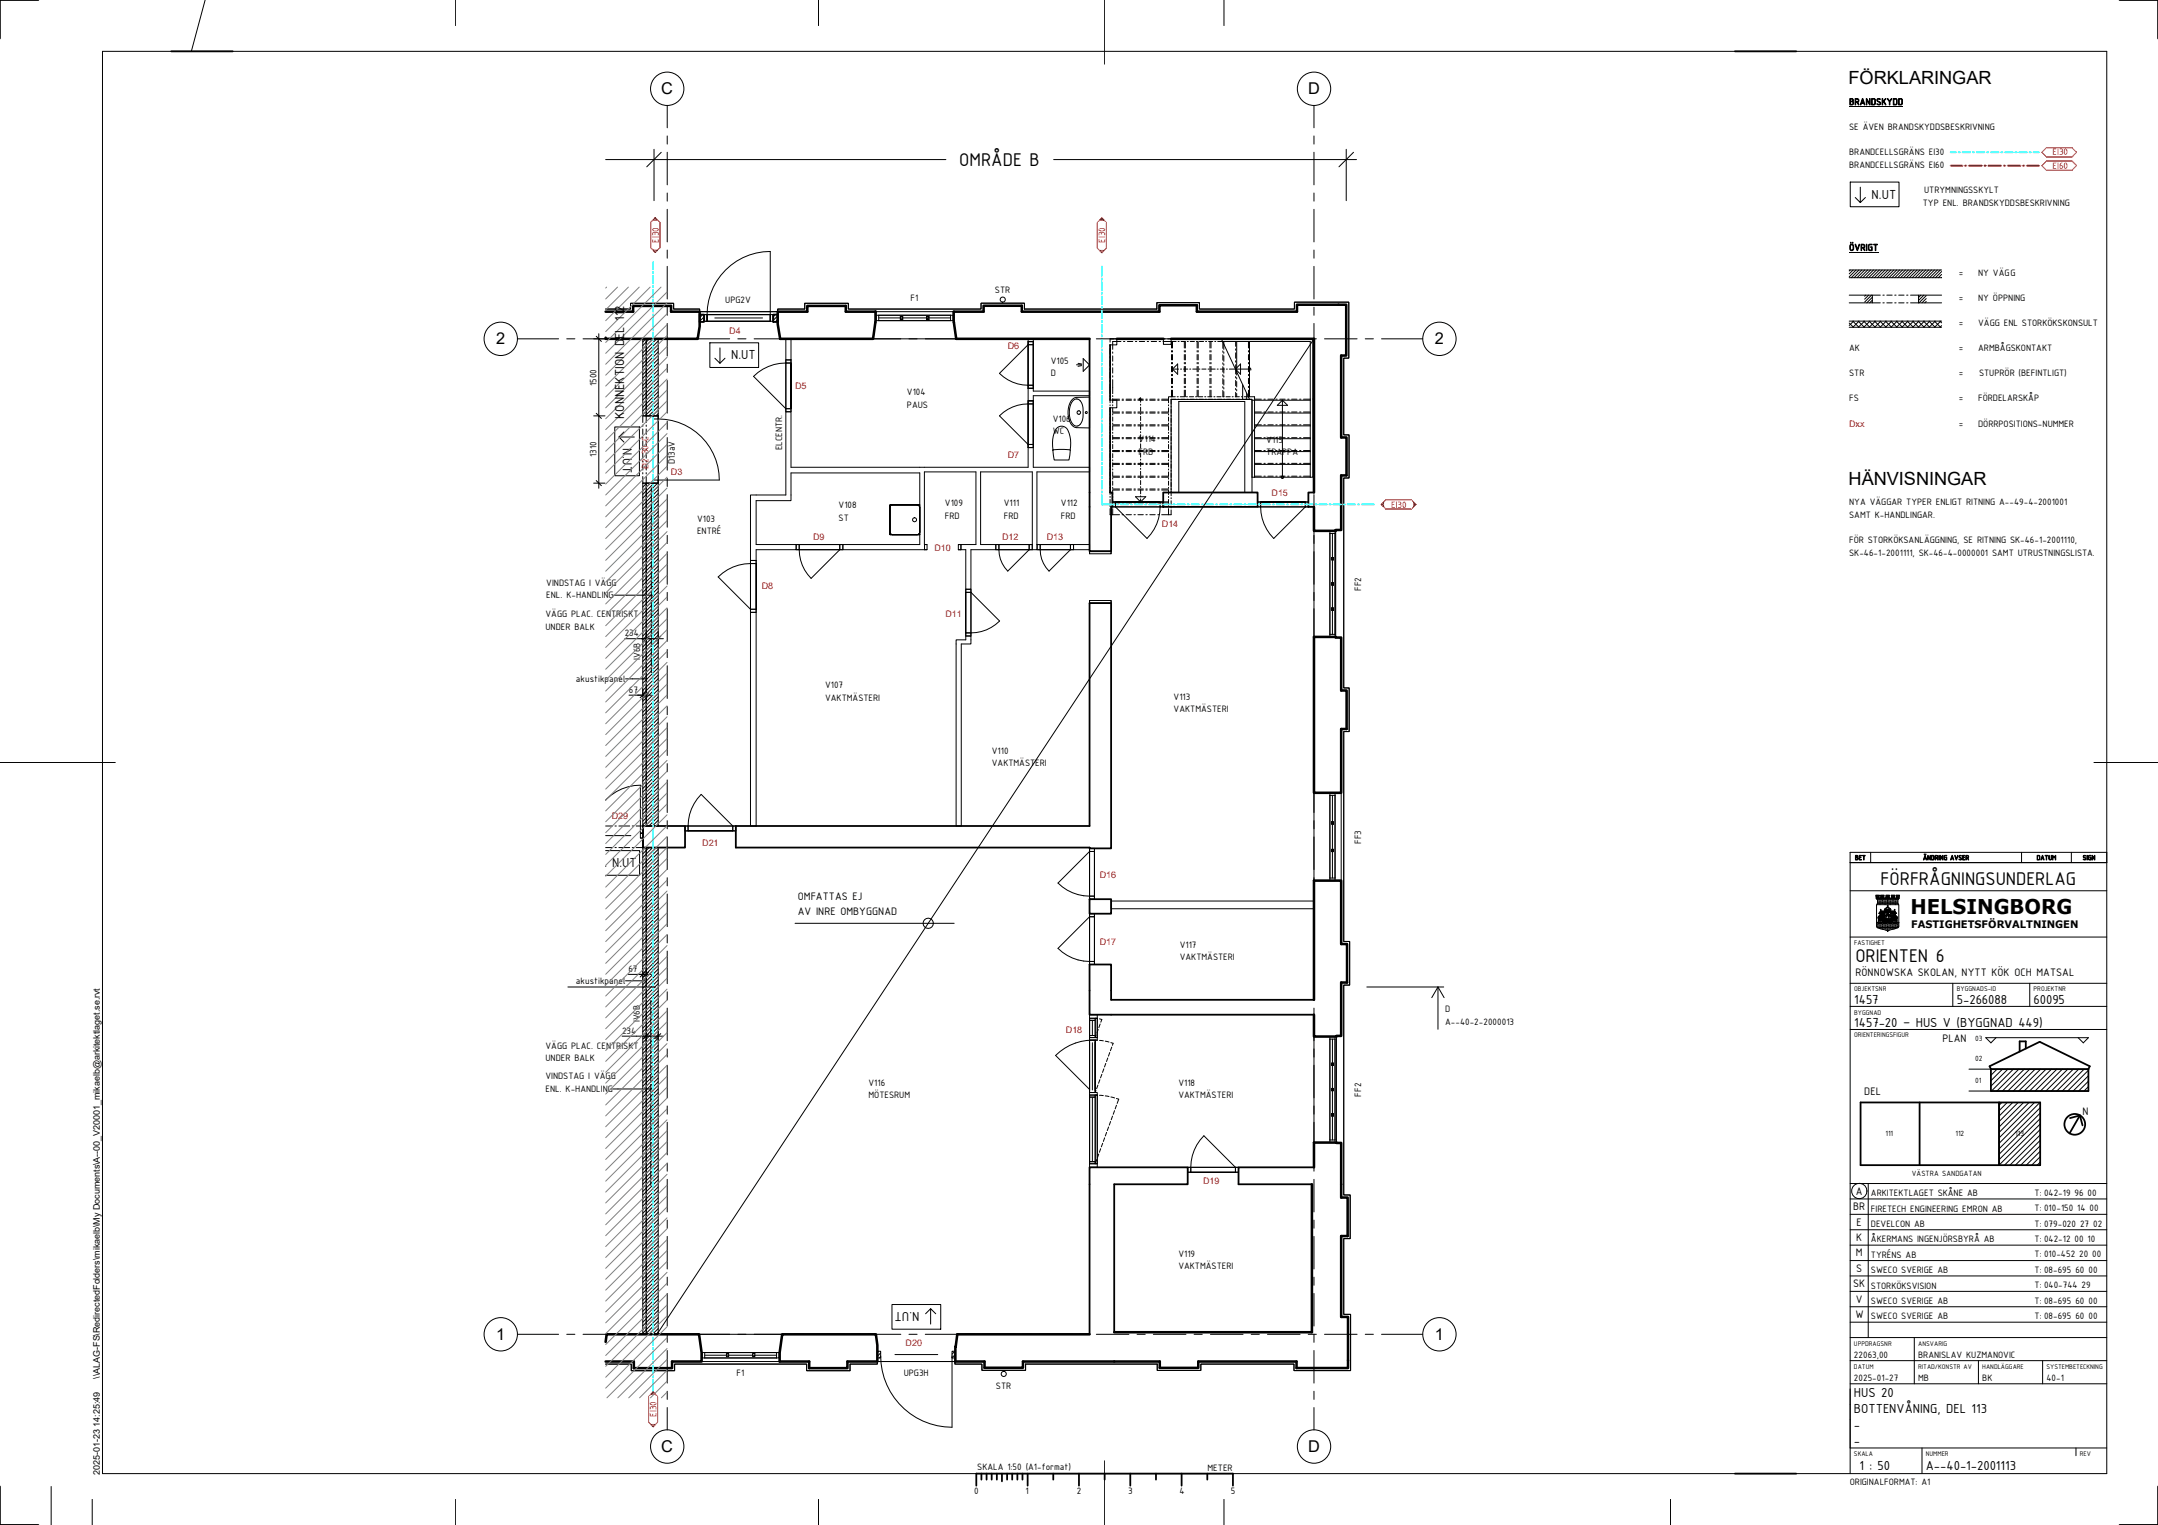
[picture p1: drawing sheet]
<svg xmlns="http://www.w3.org/2000/svg" width="841mm" height="594mm" viewBox="0 0 841 594" stroke-linecap="round" stroke-linejoin="round" font-family="sans-serif">
<defs><g id="words">
<text font-size="7.9" x="744.6" y="355.9">HELSINGBORG</text>
<g font-size="7.7">
<text x="373.9" y="64.5">OMRÅDE B</text>
<text x="732.9" y="344.6">FÖRFRÅGNINGSUNDERLAG</text>
<text x="723.1" y="374.8">ORIENTEN 6</text>
</g>
<g font-size="7.1">
<text x="720.4" y="32.7">FÖRKLARINGAR</text>
<text x="720.4" y="188.7">HÄNVISNINGAR</text>
</g>
<g font-size="6.3">
<text x="257.7" y="36.8">C</text>
<text x="509.8" y="36.8">D</text>
<text x="193.3" y="134.2">2</text>
<text x="559.2" y="134.2">2</text>
<text x="193.3" y="522">1</text>
<text x="559.2" y="522">1</text>
<text x="257.7" y="565.7">C</text>
<text x="509.8" y="565.7">D</text>
</g>
<g font-size="5.5">
<text x="729.4" y="77.4">N.UT</text>
<text x="285" y="140">N.UT</text>
<text x="243.3" y="163.3" transform="rotate(-90 243.3 163.3)">KONNEKTION DEL 112</text>
<text x="242.7" y="174.7" transform="rotate(90 242.7 174.7)">N.UT</text>
<text x="238.6" y="337.9">N.UT</text>
<text x="722.6" y="391">1457</text>
<text x="762.6" y="391">5-266088</text>
<text x="792.5" y="391">60095</text>
<text x="722.6" y="400">1457-20 – HUS V (BYGGNAD 449)</text>
<text x="358.3" y="511.2" transform="rotate(180 358.3 511.2)">N.UT</text>
<text x="722.5" y="544.2">HUS 20</text>
<text x="722.5" y="550.3">BOTTENVÅNING, DEL 113</text>
<text x="722.5" y="556.6">-</text>
<text x="722.5" y="562.9">-</text>
<text x="724.6" y="572.6">1 : 50</text>
<text x="750.5" y="572.6">A--40-1-2001113</text>
</g>
<g font-size="4.6">
<text x="310.9" y="350.7">OMFATTAS EJ</text>
<text x="310.9" y="356.3">AV INRE OMBYGGNAD</text>
<text x="723.1" y="380.3">RÖNNOWSKA SKOLAN, NYTT KÖK OCH MATSAL</text>
<text x="757" y="406.1">PLAN</text>
<text x="726.6" y="426.7">DEL</text>
<text x="811.6" y="434.4">N</text>
<text x="723.2" y="465.4">A</text>
<text x="722.2" y="471.4">BR</text>
<text x="723.6" y="477.4">E</text>
<text x="723.3" y="483.4">K</text>
<text x="723.2" y="489.4">M</text>
<text x="723.3" y="495.4">S</text>
<text x="722.2" y="501.4">SK</text>
<text x="723.2" y="507.4">V</text>
<text x="723.1" y="513.4">W</text>
</g>
<text font-size="4" x="744.9" y="361.6">FASTIGHETSFÖRVALTNINGEN</text>
<g font-size="3.9">
<text x="720.7" y="40.9">BRANDSKYDD</text>
<text x="720.7" y="50.7">SE ÄVEN BRANDSKYDDSBESKRIVNING</text>
<text x="720.7" y="60.5">BRANDCELLSGRÄNS EI30</text>
<text x="720.7" y="65.4">BRANDCELLSGRÄNS EI60</text>
<text x="749.9" y="75.2">UTRYMNINGSSKYLT</text>
<text x="749.4" y="80.1">TYP ENL. BRANDSKYDDSBESKRIVNING</text>
<text x="720.7" y="97.6">ÖVRIGT</text>
<text x="763.4" y="107.4">=</text>
<text x="771" y="107.4">NY VÄGG</text>
<text x="282.6" y="117.9">UPG2V</text>
<text x="354.9" y="117.1">F1</text>
<text x="387.8" y="114.2">STR</text>
<text x="763.4" y="117.2">=</text>
<text x="771" y="117.2">NY ÖPPNING</text>
<text x="763.4" y="127">=</text>
<text x="771" y="127">VÄGG ENL STORKÖKSKONSULT</text>
<text x="720.7" y="136.8">AK</text>
<text x="763.4" y="136.8">=</text>
<text x="771" y="136.8">ARMBÅGSKONTAKT</text>
<text x="409.5" y="141.7">V105</text>
<text x="409.5" y="146.6">D</text>
<text x="720.7" y="146.6">STR</text>
<text x="763.4" y="146.6">=</text>
<text x="771.3" y="146.6">STUPRÖR (BEFINTLIGT)</text>
<text x="232.4" y="150.3" transform="rotate(-90 232.4 150.3)">1500</text>
<text x="353.5" y="153.9">V104</text>
<text x="353.5" y="158.9">PAUS</text>
<text x="720.7" y="156.4">FS</text>
<text x="763.4" y="156.4">=</text>
<text x="771" y="156.4">FÖRDELARSKÅP</text>
<text x="410.3" y="164.3">V106</text>
<text x="763.4" y="166.2">=</text>
<text x="771" y="166.2">DÖRRPOSITIONS-NUMMER</text>
<text x="410.3" y="169.2">WC</text>
<text x="443.8" y="172.3">V114</text>
<text x="493.5" y="172.5">V115</text>
<text x="232.4" y="178.1" transform="rotate(-90 232.4 178.1)">1310</text>
<text x="304.8" y="175.5" transform="rotate(-90 304.8 175.5)">ELCENTR.</text>
<text x="443.8" y="177.2">FRD</text>
<text x="493.5" y="177.4">TRAPPA</text>
<text x="263" y="180.9" transform="rotate(-90 263 180.9)">D13aV</text>
<text x="368.3" y="197.1">V109</text>
<text x="391.2" y="197.1">V111</text>
<text x="413.5" y="197.1">V112</text>
<text x="720.7" y="196.9">NYA VÄGGAR TYPER ENLIGT RITNING A--49-4-2001001</text>
<text x="271.7" y="203.3">V103</text>
<text x="326.8" y="198.1">V108</text>
<text x="326.8" y="203">ST</text>
<text x="368.3" y="202">FRD</text>
<text x="391.2" y="202">FRD</text>
<text x="413.5" y="202">FRD</text>
<text x="720.7" y="201.8">SAMT K-HANDLINGAR.</text>
<text x="271.7" y="208.2">ENTRÉ</text>
<text x="720.7" y="211.6">FÖR STORKÖKSANLÄGGNING, SE RITNING SK-46-1-2001110,</text>
<text x="720.7" y="216.5">SK-46-1-2001111, SK-46-4-0000001 SAMT UTRUSTNINGSLISTA.</text>
<text x="212.9" y="228.2">VINDSTAG I VÄGG</text>
<text x="212.9" y="233.1">ENL. K-HANDLING</text>
<text x="530.5" y="230.2" transform="rotate(-90 530.5 230.2)">FF2</text>
<text x="212.6" y="240.5">VÄGG PLAC. CENTRISKT</text>
<text x="212.6" y="245.4">UNDER BALK</text>
<text x="243.5" y="247.8">234</text>
<text x="249.5" y="257.1" transform="rotate(-90 249.5 257.1)">IV6B</text>
<text x="224.5" y="265.6">akustikpanel</text>
<text x="245.1" y="269.8">67</text>
<text x="321.5" y="268">V107</text>
<text x="321.5" y="272.9">VAKTMÄSTERI</text>
<text x="457.4" y="272.6">V113</text>
<text x="457.4" y="277.6">VAKTMÄSTERI</text>
<text x="386.5" y="293.6">V110</text>
<text x="386.5" y="298.5">VAKTMÄSTERI</text>
<text x="530.5" y="328.7" transform="rotate(-90 530.5 328.7)">FF3</text>
<text x="459.8" y="369.1">V117</text>
<text x="459.8" y="374.1">VAKTMÄSTERI</text>
<text x="224.5" y="383.3">akustikpanel</text>
<text x="244.9" y="378.6">67</text>
<text x="563.2" y="394.3">D</text>
<text x="249.3" y="398.2" transform="rotate(-90 249.3 398.2)">IV6B</text>
<text x="563.2" y="399.2">A--40-2-2000013</text>
<text x="242.4" y="402.6">234</text>
<text x="212.6" y="408.5">VÄGG PLAC. CENTRISKT</text>
<text x="212.6" y="413.4">UNDER BALK</text>
<text x="212.6" y="420.5">VINDSTAG I VÄGG</text>
<text x="212.6" y="425.4">ENL. K-HANDLING</text>
<text x="338.5" y="423">V116</text>
<text x="459.2" y="423">V118</text>
<text x="338.5" y="427.9">MÖTESRUM</text>
<text x="459.2" y="427.9">VAKTMÄSTERI</text>
<text x="530.5" y="427.2" transform="rotate(-90 530.5 427.2)">FF2</text>
<text x="729.1" y="465.8">ARKITEKTLAGET SKÅNE AB</text>
<text x="792.9" y="465.8">T: 042-19 96 00</text>
<text x="729.1" y="472">FIRETECH ENGINEERING EMRON AB</text>
<text x="792.9" y="471.8">T: 010-150 14 00</text>
<text x="729.1" y="478">DEVELCON AB</text>
<text x="792.9" y="477.8">T: 079-020 27 02</text>
<text x="729.1" y="484">ÅKERMANS INGENJÖRSBYRÅ AB</text>
<text x="792.9" y="483.8">T: 042-12 00 10</text>
<text x="459.2" y="489.5">V119</text>
<text x="729.1" y="490">TYRÉNS AB</text>
<text x="792.9" y="489.8">T: 010-452 20 00</text>
<text x="459.2" y="494.5">VAKTMÄSTERI</text>
<text x="729.1" y="496">SWECO SVERIGE AB</text>
<text x="792.9" y="495.8">T: 08-695 60 00</text>
<text x="729.1" y="502">STORKÖKSVISION</text>
<text x="792.9" y="501.8">T: 040-744 29</text>
<text x="729.1" y="508">SWECO SVERIGE AB</text>
<text x="792.9" y="507.8">T: 08-695 60 00</text>
<text x="729.1" y="514">SWECO SVERIGE AB</text>
<text x="792.9" y="513.8">T: 08-695 60 00</text>
<text x="722.5" y="529.2">22063,00</text>
<text x="747.5" y="529.2">BRANISLAV KUZMANOVIC</text>
<text x="287.1" y="535.9">F1</text>
<text x="352.2" y="535.9">UPG3H</text>
<text x="722.5" y="538.2">2025-01-27</text>
<text x="747.5" y="538.2">MB</text>
<text x="772.5" y="538.2">BK</text>
<text x="797.5" y="538.2">40-1</text>
<text x="388.1" y="541.1">STR</text>
<text x="380.9" y="572.6">SKALA 1:50 (A1-format)</text>
<text x="470.6" y="573">METER</text>
<text x="720.9" y="578.5">ORIGINALFORMAT: A1</text>
<text x="379.6" y="582.1">0</text>
<text x="399.6" y="582.1">1</text>
<text x="419.6" y="582.1">2</text>
<text x="439.6" y="582.1">3</text>
<text x="459.6" y="582.1">4</text>
<text x="479.6" y="582.1">5</text>
</g>
<g font-size="3.9" fill="#f00">
<text x="800" y="60.5">EI30</text>
<text x="800" y="65.7">EI60</text>
<text x="256.7" y="94.5" transform="rotate(-90 256.7 94.5)">EI30</text>
<text x="430.8" y="94.6" transform="rotate(-90 430.8 94.6)">EI30</text>
<text x="252.7" y="182.8" transform="rotate(-90 252.7 182.8)">EI2 30-C</text>
<text x="542.1" y="197.8">EI30</text>
<text x="255.9" y="552" transform="rotate(-90 255.9 552)">EI30</text>
</g>
<g font-size="3.5" fill="#f00">
<text x="284.2" y="130.1">D4</text>
<text x="392.7" y="135.8">D6</text>
<text x="309.9" y="151.6">D5</text>
<text x="720.7" y="166.2">Dxx</text>
<text x="392.7" y="178.4">D7</text>
<text x="261.5" y="185.2">D3</text>
<text x="495.6" y="193.2">D15</text>
<text x="452.8" y="205.3">D14</text>
<text x="316.9" y="210.2">D9</text>
<text x="364.2" y="214.6">D10</text>
<text x="390.5" y="210.2">D12</text>
<text x="407.9" y="210.2">D13</text>
<text x="296.9" y="229.3">D8</text>
<text x="368.4" y="240.5">D11</text>
<text x="238.4" y="319.2">D29</text>
<text x="273.7" y="329.5">D21</text>
<text x="428.6" y="342">D16</text>
<text x="428.6" y="368">D17</text>
<text x="415.4" y="402.4">D18</text>
<text x="468.8" y="461.3">D19</text>
<text x="353" y="524.5">D20</text>
</g>
<g font-size="3.5">
<text x="38.9" y="537.1" transform="rotate(-90 38.9 537.1)">\\ALAG-FS\RedirectedFolders\mikaelb\My Documents\A--00_V20001_mikaelb@arkitektlaget.se.rvt</text>
<text x="38.9" y="574.5" transform="rotate(-90 38.9 574.5)">2025-01-23 14:25:49</text>
</g>
<g font-size="3.2">
<text x="769.8" y="405.6">03</text>
<text x="769.8" y="413.4">02</text>
<text x="769.8" y="422">01</text>
<text x="734.8" y="442.6">111</text>
<text x="762.1" y="442.6">112</text>
<text x="785.4" y="442.6">113</text>
<text x="745.1" y="458">VÄSTRA SANDGATAN</text>
</g>
<g font-size="2.8">
<text x="722.9" y="335">BET</text>
<text x="749.4" y="335">ÄNDRING AVSER</text>
<text x="793.7" y="335">DATUM</text>
<text x="811.7" y="335">SIGN</text>
<text x="722.6" y="368.1">FASTIGHET</text>
<text x="722.6" y="386.1">OBJEKTSNR</text>
<text x="762.6" y="386.1">BYGGNADS-ID</text>
<text x="792.5" y="386.1">PROJEKTNR</text>
<text x="722.6" y="395.3">BYGGNAD</text>
<text x="722.6" y="404.1">ORIENTERINGSFIGUR</text>
<text x="722.5" y="524.3">UPPDRAGSNR</text>
<text x="747.5" y="524.3">ANSVARIG</text>
<text x="722.5" y="533.3">DATUM</text>
<text x="747.5" y="533.3">RITAD/KONSTR AV</text>
<text x="772.5" y="533.3">HANDLÄGGARE</text>
<text x="797.5" y="533.3">SYSTEMBETECKNING</text>
<text x="722.5" y="567.3">SKALA</text>
<text x="750.5" y="567.3">NUMMER</text>
<text x="810.5" y="567.3">REV</text>
</g>
</g></defs>
<g fill="none" stroke="#000" stroke-width=".39">
<path d="M254.9 58.2v20M257.7 59.3l-5.6 5.7M524.7 58.2v20M527.5 59.3l-5.7 5.7M236 62.2h132.6M410.6 62.2h118.1M721.1 70.9h19v9.6h-19zM725 72.9v6l-2-2M727 76.9l-2 2M720.7 108.2h36M720.7 105.2h36M720.7 115h9v3h-9"/>
<path d="M721.1 105.2l-.4 .4M722.2 105.2l-1.5 1.5M723.3 105.2l-2.6 2.6M724.5 105.2l-3 3M725.6 105.2l-3 3M726.7 105.2l-2.9 3M727.1 115l-.4 .4M727.9 105.2l-3 3M728.3 115l-1.6 1.5M729 105.2l-3 3M729.4 115l-2.7 2.7M729.7 116.9l-1.1 1.1"/>
<path d="M729.7 115.8l-2.2 2.2M729.7 115h3.1M729.7 118h3.1M730.1 105.2l-3 3M731.3 105.2l-3 3M732.4 105.2l-3 3M733.5 105.2l-3 3M733.8 118h.5M733.8 115h.5M734.7 105.2l-3 3M735.3 118h2.1M735.3 115h2.1"/>
<path d="M735.8 105.2l-3 3M736.9 105.2l-3 3M738.1 105.2l-3 3M738.4 118h.5M738.4 115h.5M739.2 105.2l-3 3M740 115h2.1M740 118h2.1M740.3 105.2l-3 3M741.4 105.2l-3 3M742.6 105.2l-3 3M743.1 115h.5"/>
<path d="M743.1 118h.5M743.7 105.2l-3 3M744.6 115h3.1M744.6 118h12.1M744.9 105.2l-3.1 3M746 105.2l-3 3M747.1 105.2l-3 3M748.2 105.2l-3 3M748.6 115l-.9 .9M749.4 105.2l-3 3M749.8 115l-2.1 2.1M750.5 105.2l-3 3"/>
<path d="M750.7 117.4l-.6 .6M750.7 116.3l-1.7 1.7M750.7 115.2l-2.8 2.8M751.6 105.2l-3 3M752.8 105.2l-3 3M753.9 105.2l-3 3M755 105.2l-3 3M756.2 105.2l-3 3M756.7 108.1l-.1 .1M756.7 106.9l-1.3 1.3M756.7 105.8l-2.4 2.4M756.7 115h-9v3"/>
<path d="M236 131.6v.4h14.5M236 120.4h9.7v-2.2h16.8v2.2h10.2v1h30.4M250.5 132h1.3v30h-1.3zM251.7 132l-1.2 1.2M251.8 132h4.7v30h-4.7zM253.1 132l-2.6 2.6M254.5 132l-4 4M255.9 132l-5.4 5.4M256.5 132.8l-6 6.1M256.5 134.3l-6 6M256.5 135.7l-6 6M256.5 137.1l-6 6"/>
<path d="M256.5 138.5l-6 6M256.5 139.9l-6 6M273.9 122.6l-1.2 1.2M274.4 124.9l-.5 .5M274.4 123.5l-1.7 1.7M274.4 122.6h27v2.6h-27zM274.6 122.6v2.6M275.6 125.2a24.8 24.8 0 0 1 24.6-27.2v27.2M275.6 125.2v-2.6v2.6M276.6 133.5h19.1v9.7h-19.1zM278.6 123.9h18.6M280.6 135.5v6l-2-1.9"/>
<path d="M282.6 139.6l-2 1.9M300.2 125.2v-2.6v2.6M301.2 122.6v2.6M302.2 122.6l-.8 .7M303.1 124.5l-1 .9M303.1 123.1l-1.7 1.7M306.3 132h2v8.2h-2zM341.1 122.8v2.8M341.1 125.6l-.8 6.4h32.4l-.9-6.4M341.1 121.4v4.2M341.2 121.4h30.4M341.2 124.5l-.1 .1"/>
<path d="M341.2 121.7l-.1 .1M341.2 123.1l-.1 .1M341.4 122.8h30.1v2.1h-30.1zM342.5 122.8v2.1M342.5 123.8h28M350.9 123.3h.9v1.2h-.9zM350.9 123.3h.1M351.8 123.8l-.7 .7M361.1 123.3h.9v1.2h-.9zM362 123.6l-.9 .8M370.5 122.8v2.1M371.8 125.1l-.1 .1"/>
<path d="M371.8 122.3l-.2 .1M371.8 123.7l-.2 .1M371.8 121.4v4.2zM399.2 120.4h51.6v-2.5h16.6v2.5h37.1v-2.7h21.2v21.8h-2v29.9h2.1v16.8h-2.1v81.8h2.1v17h-2.1v81.8h2.3v17h-2.3v81.7h2.5v17h-2.5v29.5h2.7v21.9h-22.1v-2.5h-36.3v2.5h-17v-2.5h-51.3v2.4h-17v-2.4h-10.6v-1M399.2 120.4v-2.3h-16.9v2.3h-51.7v-2.2h-17v2.2h-10.5v1M400.7 132h2v1.1h-2zM400.7 133.3v1h2v-1M400.7 133.1h2v18.2h-2zM402.7 134.3h-2l-11.2 11.2a15.9 15.9 0 0 0 11.2 4.6M422.1 139.7l2.5 2.5-2.5 2.5zM432.6 134.3v.5M432.6 135.8v2.1"/>
<path d="M432.6 138.9v.5M433.6 137.1v.5M433.6 138.6v2.1M435.3 132v2.3h-2.7M435.6 132h-3v1.3M436.6 132h2.1M436.9 133h-3.3v3.1M437.9 133h.5M439.4 133h2.1M439.7 132h.5M441.2 132h2.1M442.5 133h.5"/>
<path d="M444 133h2.1M444.3 132h.5M445.8 132h2.1M447.1 133h.5M448.6 133h2.1M448.9 132h.6M450.4 132h2.2M451.7 133h.6M453.3 133h5.1M453.4 132v2.2h3v-2.2M453.6 132h.5M455.1 132h3"/>
<path d="M456.6 133v2.6M456.6 136.6v.5M456.6 138.1v2.1M456.9 133v2.6M456.9 136.6v.5M456.9 138.1v2.1M458.9 132h.4M459.1 133h.4M460.1 132h1.6M460.3 133h1.6l.1 2.6M461.6 133v2.6M461.6 136.6v.5"/>
<path d="M461.6 138.1v2.1M462 136.6v.5M462 138.1v2.1M462.5 132h.4M462.7 133h.4M463.6 132h1.7M463.9 133h1.6M466 132h.4M466.3 133h.4M466.6 133v2.6M466.6 136.6v.5M466.6 138.1v2.1"/>
<path d="M467 133v2.6M467 136.6v.5M467 138.1v2.1M467.2 132h1.6M467.4 133h1.7M469.6 132h.4M469.8 133h.4M470.8 132h1.6M471 133h1.6M471.6 133v2.6M471.6 136.6v.5M471.6 138.1v2.1"/>
<path d="M472 133v2.6M472 136.6v.5M472 138.1v2.1M473.2 132h.4M473.4 133h.4M474.3 132h37.3v53.9h-1M474.6 133h36v52.9M476 132l11 23.6M476.6 133v2.7M476.6 136.7v.5M476.6 138.2v2.1M476.9 133v3.1"/>
<path d="M476.9 137.1v.5M476.9 138.6v2.2M481.6 133v1.9M481.6 135.9v.5M481.6 137.5v2.1M482 133v13.1M484.3 132h3.6M486.6 133v2.6M486.6 136.6v.5M486.6 138.1v2.1M487 133v21.6M512.1 132l-256.1 387.8"/>
<path d="M720.7 127.5h36M720.7 125.8l1.6 1.7M720.7 125.1h36M722.1 125.1l2.4 2.4M722.4 125.1l-1.7 1.7M724.2 125.1l2.4 2.4M724.5 125.1l-2.4 2.4M726.3 125.1l2.4 2.4M726.7 125.1l-2.5 2.4M728.4 125.1l2.4 2.4M728.8 125.1l-2.4 2.4M730.5 125.1l2.5 2.4"/>
<path d="M730.9 125.1l-2.4 2.4M732.7 125.1l2.4 2.4M733 125.1l-2.4 2.4M734.8 125.1l2.4 2.4M735.1 125.1l-2.4 2.4M736.9 125.1l2.4 2.4M737.3 125.1l-2.5 2.4M739 125.1l2.4 2.4M739.4 125.1l-2.4 2.4M741.2 125.1l2.4 2.4M741.5 125.1l-2.4 2.4M743.3 125.1l2.4 2.4"/>
<path d="M743.6 125.1l-2.4 2.4M745.4 125.1l2.4 2.4M745.7 125.1l-2.4 2.4M747.5 125.1l2.4 2.4M747.9 125.1l-2.5 2.4M749.6 125.1l2.5 2.4M750 125.1l-2.4 2.4M751.8 125.1l2.4 2.4M752.1 125.1l-2.4 2.4M753.9 125.1l2.4 2.4M754.2 125.1l-2.4 2.4M756 125.1l.7 .7"/>
<path d="M756.3 125.1l-2.4 2.4M756.7 126.9l-.6 .6M256.5 141.3l-6 6M256.5 142.7l-6 6.1M256.5 144.1l-6 6.1M256.5 145.6l-6 6M256.5 147l-6 6M256.5 148.4l-6 6M256.5 149.8l-6 6M256.5 151.2l-6 6M256.5 152.6l-6 6.1M256.5 154.1l-6 6"/>
<path d="M256.5 155.5l-6 6M256.5 156.9l-5.1 5.1M256.5 158.3l-3.7 3.7M256.5 159.7l-2.3 2.3M308.3 140.2v1.2a18.4 18.4 0 0 0-14.6 5.2l12.6 12.6h2M308.3 159.2v-17.8v17.8M308.3 140.2h-2v20.2h2v-1.2M400.7 150.1h2v1M400.7 150.1h2M400.7 151.3h2v1.1h21.9v1.8h-21.9v1.9h-2zM402.7 156.1v18.2h-2M402.7 156.1v1.3a16.5 16.5 0 0 0-13.2 4.6l11.2 11.1h2"/>
<path d="M402.7 150.1v-15.8v15.8M402.7 156.1h-2v25.9h-92.4v-21.6h-2v32.4h-13.8v25.5h2.2h-2.2v20.2h2.2v-1.2M417.8 155.7l1.2-.8 5.6-.2v12l-5-.1a4.9 4.9 0 0 1-3.4-5.4l.4-3.1zM418.1 156.2a2.04 2.04 0 0 1 2.2-.7 2.04 2.04 0 0 1 1.4 1.8 8.5 8.5 0 0 1-1.1 8.4 2.2 2.2 0 0 1-3.3-1.8 8.6 8.6 0 0 1 .8-7.7zM419.5 142.1h2.1M420.1 141.5l1.4 .3M421.5 142.4l-1.4 .3M432.6 154.1v.4M432.6 155.3v1.6M432.6 157.7v.4M432.6 158.9v1.6M432.6 155.9h3.7"/>
<path d="M432.6 140.4v2.1M432.6 143.6v.5M432.6 145.1v2.1M432.6 148.2v.5M432.6 149.7v3.7M433.6 154.1v.4M433.6 155.3v1.6M433.6 157.7v.4M433.6 158.9v1.6h2.7M433.6 141.7v.6M433.6 143.3v2.1M433.6 146.4v.5"/>
<path d="M433.6 147.9v5.5M433.6 155.5h2.7M435.3 155.9v3h-2.7M437.3 155.5h.5M437.3 155.9h.5M438.8 155.5h2.1M438.8 155.9h2.1M441.9 155.5h.6M441.9 155.9h.6M443.5 155.5h2.1M443.5 155.9h2.1M444.5 155l-.5 .5 .4 .5"/>
<path d="M444.5 155h.1M444.5 155.5v1.2M444.5 157.5v.4M444.5 158.6v1.7M445 155.4l-.1 .3M446.6 155.5h.5M446.6 155.9h.5M448.1 155.5h2.1M448.1 155.9h2.1M451.2 155.5h.5M451.2 155.9h.5M452.7 155.5h2.7"/>
<path d="M452.7 155.9h2.7M455.4 157.7v.4M455.4 158.9v1.6h-2.7M456.4 158.2v.4M456.4 159.4v1.6M456.6 141.2v.5M456.6 142.7v2.1M456.6 145.8v.6M456.6 147.4v2.1M456.6 150.5v.5M456.6 152v2.6M456.9 143.8h2.4"/>
<path d="M456.9 143.8l2.1-2v4zM456.9 141.2v.5M456.9 142.7v2.1M456.9 145.8v.6M456.9 147.4v2.1M456.9 150.5v.5M456.9 152v2.6M458 154.6h-2.6v2.3M458.3 155.6h-1.9v1.8M458.8 154.6h.4M459 155.6h28.9M459.4 155.6h-3v36.3h3v-35.5h25.7v35.5h2.8v-36.3h-2.8"/>
<path d="M460 154.6h1.6M460.1 143.8h.4M461.3 143.8h1.6M461.6 141.2v.5M461.6 142.7v2.1M461.6 145.8v.6M461.6 147.4v2.1M461.6 150.5v.5M461.6 152v2.6M462 141.2v.5M462 142.7v2.1M462 145.8v.6"/>
<path d="M462 147.4v2.1M462 150.5v.5M462 152v2.6M462.4 154.6h.4M463.5 154.6h1.7M463.7 143.8h.4M464.8 143.8h1.6M465.9 154.6h.4M466.6 141.2v.5M466.6 142.7v2.1M466.6 145.8v.6M466.6 147.4v2.1"/>
<path d="M466.6 150.5v.5M466.6 152v2.6M467 141.2v.5M467 142.7v2.1M467 145.8v.6M467 147.4v2.1M467 150.5v.5M467 152v2.6M467.1 154.6h1.6M467.2 143.8h.4M468.4 143.8h1.6M469.5 154.6h.4"/>
<path d="M470.7 154.6h1.6M470.8 143.8h.4M471.6 141.2v.5M471.6 142.7v2.1M471.6 145.8v.6M471.6 147.4v2.1M471.6 150.5v.5M471.6 152v2.6M472 141.2v.5M472 142.7v2.1M472 145.8v.6M472 147.4v2.1"/>
<path d="M472 150.5v.5M472 152v2.6M472 143.8h1.6M473.1 154.6h.4M474.3 154.6h1.6M474.4 143.8h.4M475.6 143.8h1.6M476.6 141.3v.6M476.6 142.9v2M476.6 145.9v.6M476.6 147.5v2.1M476.6 150.6v.5"/>
<path d="M476.6 152.1v2.5M476.7 154.6h.4M476.9 141.8v.5M476.9 143.3v2.1M476.9 146.4v.5M476.9 147.9v2.1M476.9 151v.5M476.9 152.5v2.1M477.8 154.6h1.6M477.9 143.8h.4M479.1 143.8h7.9M480.2 154.6h.4"/>
<path d="M481.4 154.6h1.6M481.5 143.8l2-2v4zM481.6 142.1v3.6M481.6 140.5v.6M481.6 146.7v.5M481.6 148.2v2.1M481.6 151.3v.5M481.6 152.8v1.8M482 147.1v.5M482 148.6v2.1M482 151.7v.6M482 153.3v1.3"/>
<path d="M483.8 154.6h.4M484.3 149.9v5.7h1.6v-2.4M484.9 154.6h4v1M486.5 143.7l.5-.4 .5 .5M486.6 141.2v.5M486.6 142.7v2.1M486.6 145.8v.6M486.6 147.4v2.1M486.6 150.5v.5M486.6 152v2.6M486.7 144.2l.4 .1M487.5 143.8h.1"/>
<path d="M488.9 155.9v30M488.9 155.5h2.7M492.6 155.5h.5M494.1 155.5h2.1M497.2 155.5h.5M498.7 155.5h2.1M499.8 155.9l2 2h-4zM499.8 155.9v30M501.8 155.5h.6M503.4 155.5h2.1M506.5 155.5h.5M508 155.5h2.6"/>
<path d="M510.6 155.9h-22.7v30h22.7M239.6 166.3h9.6v19h-9.6zM241.2 170.2l2 2M243.2 168.3l-2 1.9h6M250.5 165.6v.5M250.5 167.1v2.1M250.5 170.2v.6M250.5 171.7v2.1M250.5 174.9v.5M250.5 176.4v2.1M250.5 179.5v.5M251.8 162h4.7v26.2h-4.7"/>
<path d="M251.8 162v2.6M251.8 165.6v.5M251.8 167.1v2.1M251.8 170.2v.6M251.8 171.7v2.1M251.8 174.9v.5M251.8 176.4v2.1M251.8 179.5v.5M254.6 162v1.2h1.9M256.5 162h-6v2.6M256.5 162v26.2h-4.7M256.5 163.2a23.8 23.8 0 0 1 23.8 23.8h-23.8"/>
<path d="M256.5 162v1.2M256.5 161.1l-.9 .9M400.7 174.3h2v7.7h21.9v1.8h-20.5l.1 30.3h20.4v-2h-7.4M402.7 173.1v-15.7v15.7M402.7 173.1v1.2h-2M410.3 175.5l.2-.3 4.3-.1 2.1 .1 .2 .3M411.7 167a2.84 2.84 0 0 1 3.1-.8 2.84 2.84 0 0 1 1.8 2.5 21.8 21.8 0 0 1 .3 8.7l-.3 1.8h-5.8l-.5-3.7a13.9 13.9 0 0 1 1.4-8.5zM423.1 160.4h.5v.6h-.5zM432.6 161.2v.5M432.6 162.4v1.7M432.6 164.8v.4M432.6 166v1.6"/>
<path d="M432.6 168.4v.4M432.6 169.6v1.6M432.6 172v.4M432.6 173.1v1.7M432.6 175.5v.4M432.6 176.7v1.6M432.6 179.1v.4M433.6 161.2v.5M433.6 162.4v1.7M433.6 164.8v.4M433.6 166v1.6M433.6 168.4v.4"/>
<path d="M433.6 169.6v1.6M433.6 172v.4M433.6 173.1v1.7M433.6 175.5v.4h2.7M433.6 176.7v1.6M433.6 179.1v.4M433.6 175.5h2.7M433.6 170.5h2.7M433.6 165.5h2.7M433.6 170.9h2.7M433.6 165.9h2.7M433.6 160.9h2.7"/>
<path d="M437.3 175.5h.5M437.3 170.5h.5M437.3 175.9h.5M437.3 165.5h.5M437.3 170.9h.5M437.3 160.5h.5M437.3 165.9h.5M437.3 160.9h.5M438.8 175.5h2.1M438.8 170.5h2.1M438.8 175.9h2.1M438.8 165.5h2.1"/>
<path d="M438.8 170.9h2.1M438.8 160.5h2.1M438.8 165.9h2.1M438.8 160.9h2.1M441.9 175.5h.6M441.9 170.5h.6M441.9 175.9h.6M441.9 165.5h.6M441.9 170.9h.6M441.9 160.5h.6M441.9 165.9h.6M441.9 160.9h.6"/>
<path d="M443.5 175.5h2.1M443.5 170.5h2.1M443.5 175.9h2.1M443.5 165.5h2.1M443.5 170.9h2.1M443.5 160.5h2.1M443.5 165.9h2.1M443.5 160.9h2.1M444.5 161v.4M444.5 162.2v1.6M444.5 164.6v.4M444.5 165.8v1.6"/>
<path d="M444.5 168.2v.4M444.5 169.3v1.7M444.5 171.7v.4M444.5 172.9v1.6M444.5 175.3v.4M444.5 176.5v1.6M444.5 178.9v.4M446.6 175.5h.5M446.6 170.5h.5M446.6 175.9h.5M446.6 165.5h.5M446.6 170.9h.5"/>
<path d="M446.6 160.5h.5M446.6 165.9h.5M446.6 160.9h.5M448.1 175.5h2.1M448.1 170.5h2.1M448.1 175.9h2.1M448.1 165.5h2.1M448.1 170.9h2.1M448.1 160.5h2.1M448.1 165.9h2.1M448.1 160.9h2.1M451.2 175.5h.5"/>
<path d="M451.2 170.5h.5M451.2 175.9h.5M451.2 165.5h.5M451.2 170.9h.5M451.2 160.5h.5M451.2 165.9h.5M451.2 160.9h.5M452.7 175.5h2.7M452.7 170.5h2.7M452.7 165.5h2.7M452.7 170.9h2.7M452.7 165.9h2.7"/>
<path d="M452.7 160.9h2.7M455.4 161.3v.4M455.4 162.5v1.6M455.4 164.8v.4M455.4 166v1.6M455.4 168.4v.4M455.4 169.6v1.6M455.4 172v.4M455.4 173.1v1.7M455.4 175.5v.5l-2.7-.1M455.4 176.7v1.7M455.4 179.1v.4"/>
<path d="M456.4 161.8v.4M456.4 162.9v1.7M456.4 165.3v.4M456.4 166.5v1.6M456.4 168.9v.4M456.4 170.1v1.6M456.4 172.5v.4M456.4 173.7v1.6M456.4 176v.4M456.4 177.2v1.6M456.4 179.6v.4M488.9 175.9h21.7"/>
<path d="M488.9 170.9h21.7M488.9 165.9h21.7M488.9 160.9h21.7M488.9 175.5h2.7M488.9 170.5h2.7M488.9 165.5h2.7M488.9 160.5h2.7M492.6 175.5h.5M492.6 170.5h.5M492.6 165.5h.5M492.6 160.5h.5M494.1 175.5h2.1"/>
<path d="M494.1 170.5h2.1M494.1 165.5h2.1M494.1 160.5h2.1M497.2 175.5h.5M497.2 170.5h.5M497.2 165.5h.5M497.2 160.5h.5M498.7 175.5h2.1M498.7 170.5h2.1M498.7 165.5h2.1M498.7 160.5h2.1M501.8 175.5h.6"/>
<path d="M501.8 170.5h.6M501.8 165.5h.6M501.8 160.5h.6M503.4 175.5h2.1M503.4 170.5h2.1M503.4 165.5h2.1M503.4 160.5h2.1M506.5 175.5h.5M506.5 170.5h.5M506.5 165.5h.5M506.5 160.5h.5M508 175.5h2.6"/>
<path d="M508 170.5h2.6M508 165.5h2.6M508 160.5h2.6M250.5 181v2.1M250.5 184.1v.5M250.5 185.6v2.6h1.3M250.5 188.2h1.3v133.6h-1.3zM250.7 188.2l-.2 .2M251.8 181v2.1M251.8 184.1v.5M251.8 185.6v2.6M251.8 188.2h4.7v133.6h-4.7z"/>
<path d="M252.1 188.2l-1.6 1.6M253.5 188.2l-3 3M253.8 190v1.9M253.8 192.6v3M253.8 196.4v3M254.6 188.2v-1.2h1.9v1.2M254.9 188.2l-4.4 4.4M256.3 188.2l-5.8 5.8M256.5 189.4l-6 6M256.5 190.8l-6 6.1M256.5 192.2l-6 6.1M256.5 193.7l-6 6"/>
<path d="M256.5 195.1l-6 6M256.5 196.5l-6 6M256.5 197.9l-6 6M256.5 199.3l-6 6M346.8 197.7v9.6M347.1 197l.7-.3h9.6l.7 .3 .3 .7v9.6l-.3 .7-.7 .3h-9.6l-.7-.3-.3-.7v-9.6l.3-.7 .7-.3h9.6l.7 .3 .3 .7-.5-.9-10.1-.1-.9 .5-.1 .5zM358.5 196.7h-11.7v11.6h11.7h-11.7v-11.6h11.7v11.6M432.6 198.1v2.4h3.7M432.6 180.3v1.6M432.6 182.7v.4M432.6 183.9v1.6M432.6 186.2v.4"/>
<path d="M432.6 187.4v1.6M432.6 189.8v.4M432.6 191v1.6M432.6 193.4v.4M432.6 194.6v1.6M432.6 197v.4M433.6 180.3v1.6M433.6 182.7v.4M433.6 183.9v1.6h2.7M433.6 186.2v.4M433.6 187.4v1.6M433.6 189.8v.4"/>
<path d="M433.6 191v1.6M433.6 193.4v.4M433.6 194.6v1.6M433.6 197v.4M433.6 198.1v2.4M433.6 190.5h2.7M433.6 195.9h2.7M433.6 190.9h2.7M433.6 180.5h2.7M433.6 185.9h2.7M433.6 180.9h2.7M433.7 195.6h1v1.9h-1"/>
<path d="M434.7 195.6v1.9l12.3 12.3a17.3 17.3 0 0 0 5.1-12.3M436.3 195.5l-2.8 .1v1.9h19.8v-1.9M437.3 195.5h.5M437.3 190.5h.5M437.3 195.9h.5M437.3 185.5h.5M437.3 190.9h.5M437.3 180.5h.5M437.3 185.9h.5M437.3 180.9h.5M438.8 195.5h2.1M438.8 190.5h2.1"/>
<path d="M438.8 195.9h2.1M438.8 185.5h2.1M438.8 190.9h2.1M438.8 180.5h2.1M438.8 185.9h2.1M438.8 180.9h2.1M441.9 195.5h.6M441.9 190.5h.6M441.9 195.9h.6M441.9 185.5h.6M441.9 190.9h.6M441.9 180.5h.6"/>
<path d="M441.9 185.9h.6M441.9 180.9h.6M442.5 193.5h4l-2 2zM443.5 195.5h2.1M443.5 190.5h2.1M443.5 195.9h2.1M443.5 185.5h2.1M443.5 190.9h2.1M443.5 180.5h2.1M443.5 185.9h2.1M443.5 180.9h2.1M444.5 180v1.7"/>
<path d="M444.5 182.4v.5M444.5 183.6v1.6M444.5 186v.4M444.5 187.2v1.6M444.5 189.6v.4M444.5 190.8v1.6M444.5 193.1v.4M444.5 194.3v1.2M446.6 195.5h.5M446.6 190.5h.5M446.6 195.9h.5M446.6 185.5h.5"/>
<path d="M446.6 190.9h.5M446.6 180.5h.5M446.6 185.9h.5M446.6 180.9h.5M448.1 195.5h2.1M448.1 190.5h2.1M448.1 195.9h2.1M448.1 185.5h2.1M448.1 190.9h2.1M448.1 180.5h2.1M448.1 185.9h2.1M448.1 180.9h2.1"/>
<path d="M451.2 195.5h.5M451.2 190.5h.5M451.2 195.9h.5M451.2 185.5h.5M451.2 190.9h.5M451.2 180.5h.5M451.2 185.9h.5M451.2 180.9h.5M452.1 195.6h-17.4h17.4M452.1 195.6v1.9M452.7 190.5h2.7M452.7 195.9h2.7"/>
<path d="M452.7 190.9h2.7M452.7 180.5h2.7M452.7 185.9h2.7M452.7 180.9h2.7M453.1 195.6h-1v1.9M455.4 195.5l-3.3 .1M455.4 180.3v1.6M455.4 182.7v.4M455.4 183.9v1.6h-2.7M455.4 186.2v.5M455.4 187.4v1.6M455.4 189.8v.4"/>
<path d="M455.4 191v1.6M455.4 193.4v.4M455.4 194.6v1.6M455.4 197v.4M455.4 198.1v2.4M456.4 198.6v1.9h-3.7M456.4 180.8v1.6M456.4 183.2v.4M456.4 184.4v1.6M456.4 186.8v.4M456.4 187.9v1.6M456.4 190.3v.4"/>
<path d="M456.4 191.5v1.6M456.4 193.9v.4M456.4 195.1v1.6M456.4 197.5v.4M488.9 180.9h21.7M488.9 185.5h2.7M488.9 180.5h2.7M490.1 195.6v1.9h19.8v-1.9h-1.2v1.9l-12.3 12.3a18 18 0 0 1-5.1-14.2zM492.6 185.5h.5M492.6 180.5h.5M494.1 185.5h2.1M494.1 180.5h2.1"/>
<path d="M497.2 185.5h.5M497.2 180.5h.5M498.7 185.5h2.1M498.7 180.5h2.1M501.8 185.5h.6M501.8 180.5h.6M503.4 185.5h2.1M503.4 180.5h2.1M506.5 185.5h.5M506.5 180.5h.5M508 185.5h2.6M508 180.5h2.6"/>
<path d="M508.7 195.6h-17.4h17.4M253.8 200.1v3M253.8 203.9v3M253.8 207.6v3.1M253.8 211.4v3M253.8 215.1v3M253.8 218.9v3M256.5 200.7l-6 6.1M256.5 202.1l-6 6.1M256.5 203.6l-6 6M256.5 205l-6 6M256.5 206.4l-6 6"/>
<path d="M256.5 207.8l-6 6M256.5 209.2l-6 6M256.5 210.6l-6 6M256.5 212l-6 6.1M256.5 213.5l-6 6M256.5 214.9l-6 6M256.5 216.3l-6 6M256.5 217.7l-6 6M256.5 219.1l-6 6M327.3 212.1v2l-11.2 11.2a16.4 16.4 0 0 1-4.6-13.2h-1.2v2h18.2M327.3 212.1h-15.8h15.8M327.3 212.1h1.2v2"/>
<path d="M328.5 214.1v-2h30v-27.9h-50.2v10.8h-13.6v17.1h15.6v2h-15.6v5.4a18.7 18.7 0 0 0-14.8 5.2l12.6 12.6h2.2M346.8 207.3l.1 .5 .9 .5M346.8 207.3l.3 .7 .7 .3M347.8 208.3h9.6M357.4 208.3l.5-.1 .5-.9-.3 .7zM360.3 212.1v2h-31.8M360.3 212.1h1v2h-1M360.3 212.1h1M360.3 214.1h1M373.5 212.1h1M374.5 212.1h-1v2h2.9v15.5h2v-15.5h9.7v-2h-5.9v-28.3h20.1v30.3M374.5 212.1v2v-2h5.8v-28.3h-20v30.3"/>
<path d="M401.1 212.1h1.2v2M401.1 212.1v2l-8.4 8.4a12.6 12.6 0 0 1-3.4-10.4h-1.2v2h14.2M401.1 212.1h-11.8h11.8M417.2 212.1v2l-8.4 8.4a12.6 12.6 0 0 1-3.4-10.4h-1.3l.1 2h-1.9M417.2 212.1h-11.8h11.8M418.4 212.1v2M424.6 214.7v1h8.4v-1M424.6 214.7v1M424.6 214.7h8.4M433 214.7v1M437.3 200.5h.5M438.8 200.5h2.1"/>
<path d="M441.9 200.5h.6M443.5 200.5h2.1M446.6 200.5h.5M448.1 200.5h2.1M451.2 200.5h.5M512.1 206.8h8.5v41.3h-8.5zM518.3 207.8v-1h2v1M518.3 207.8h2M518.3 207.8v39.3M518.9 217.2h.8v.9h-.8zM519.3 207.8v39.3M519.7 217.6l-.5 .5"/>
<path d="M520.3 207.8v39.3M253.8 222.7v2.9M253.8 226.4v3M253.8 230.1v3.1M253.8 233.9v3M253.8 237.6v3M256.5 238.9l-6 6M256.5 220.5l-6 6M256.5 222l-6 6M256.5 223.4l-6 6M256.5 224.8l-6 6M256.5 226.2l-6 6"/>
<path d="M256.5 227.6l-6 6M256.5 229l-6 6M256.5 230.4l-6 6.1M256.5 231.8l-6 6.1M256.5 233.3l-6 6M256.5 234.7l-6 6M256.5 236.1l-6 6M256.5 237.5l-6 6M292.5 238.5h2.2v83.3h-2.2zM294.7 237.3v-17.8v17.8M376.4 229.6h2v18.2h-2h2v3.1h-3.8v70.9h-2v-72.5h3.8v-2.8a16.5 16.5 0 0 0 13.2-4.6l-11.2-11.1h-2zM376.4 230.8v15.7v-15.7"/>
<path d="M424.6 233.9h8.4v1h-8.4zM433 233.9v1M518.9 227h.8v.9h-.8zM518.9 236.8h.8v.9h-.8zM519.7 237.4l-.3 .3M519.7 227.5l-.4 .4M253.8 241.4v3M253.8 245.2v3M253.8 248.9v3M253.8 252.6v3.1M253.8 256.4v3M256.5 240.3l-6 6.1"/>
<path d="M256.5 241.7l-6 6.1M256.5 243.2l-6 6M256.5 244.6l-6 6M256.5 246l-6 6M256.5 247.4l-6 6M256.5 248.8l-6 6M256.5 250.2l-6 6M256.5 251.7l-6 6M256.5 253.1l-6 6M256.5 254.5l-6 6M256.5 255.9l-6 6M256.5 257.3l-6 6"/>
<path d="M256.5 258.7l-6 6M518.3 247.1v1h2v-1M518.3 247.1h2M253.8 260.2v1.8M256.5 260.1l-6 6.1M256.5 261.6l-6 6M256.5 263l-6 6M256.5 264.4l-6 6M256.5 265.8l-6 6M256.5 267.2l-6 6M256.5 268.6l-6 6M256.5 270l-6 6.1"/>
<path d="M256.5 271.4l-6 6.1M256.5 272.9l-6 6M256.5 274.3l-6 6M256.5 275.7l-6 6M256.5 277.1l-6 6M256.5 278.5l-6 6M256.5 279.9l-6 6.1M256.5 281.3l-6 6.1M256.5 282.8l-6 6M256.5 284.2l-6 6M256.5 285.6l-6 6M256.5 287l-6 6"/>
<path d="M256.5 288.4l-6 6.1M256.5 289.8l-6 6.1M256.5 291.3l-6 6M256.5 292.7l-6 6M256.5 294.1l-6 6M256.5 295.5l-6 6M256.5 296.9l-6 6M256.5 298.3l-6 6M256.5 299.7l-6 6.1M236 311.7a18.3 18.3 0 0 1 13.6-5.8v18.7h1h-1v1.9h1h-1M256.5 301.2l-6 6M256.5 302.6l-6 6"/>
<path d="M256.5 304l-6 6M256.5 305.4l-6 6M256.5 306.8l-6 6M256.5 308.2l-6 6M256.5 309.6l-6 6.1M256.5 311l-6 6.1M256.5 312.5l-6 6M256.5 313.9l-6 6M256.5 315.3l-6 6M256.5 316.7l-5 5.1M256.5 318.1l-3.6 3.7M256.5 319.5l-2.2 2.3"/>
<path d="M512.1 308.8h10.6v34.2h-10.6zM518.3 309.8v-1h2v1M518.3 309.8h2M518.3 309.8v32.3M519.3 309.8v32.3M520.3 309.8v32.3M236 331.4h13.3v9.6h-13.3M236 330.2h2.7M236 325.5h9.9M236 321.8h2.7M236.2 337.4l-.2 .1M239.7 330.2h.5"/>
<path d="M239.7 321.8h.5M241.2 330.2h4.2M241.2 321.8h4.2M246.4 330.2h.5M246.4 321.8h.5M247.9 321.8h2.7v8.4h-2.7M250.5 330.2h1.3v189.6h-1.3zM251.5 330.2l-1 1M251.8 330.2h4.7v189.6h-4.7zM253 330.2l-2.5 2.4M254.4 330.2l-3.9 3.9M255.8 330.2l-5.3 5.3"/>
<path d="M256.5 330.9l-6 6M256.5 332.3l-6 6M256.5 333.7l-6 6M256.5 335.1l-6 6M256.5 336.5l-6 6M256.5 337.9l-6 6M256.5 339.3l-6 6.1M256.5 321l-.8 .8M268.2 323.7h17.4h-17.4M268.2 321.8v1.9M268.2 321.8a17.5 17.5 0 0 1 5.1-12.3l12.3 12.3v1.9h1.2v-1.9h-19.8v1.9h1.2M268.2 321.8v1.9h-1"/>
<path d="M286.6 321.8h-1v1.9h1M424.6 330.7v1h1.9v-1M518.9 330.9h.8v.8h-.8zM518.9 320.1h.8v.9h-.8zM519 320.1l-.1 .2M519.6 330.9l-.7 .7M519.7 320.9l-.2 .1M256.5 340.8l-6 6M256.5 342.2l-6 6M256.5 343.6l-6 6M256.5 345l-6 6M256.5 346.4l-6 6"/>
<path d="M256.5 347.8l-6 6M256.5 349.3l-6 6M256.5 350.6l-6 6.1M256.5 352.1l-6 6M256.5 353.5l-6 6M256.5 354.9l-6 6M256.5 356.3l-6 6M256.5 357.7l-6 6M256.5 359.1l-6 6.1M309.9 359.7h62M424.6 349.1a17.5 17.5 0 0 1-12.3-5.1l12.3-12.3h1.9v-1.2h-1.9v19.8h1.9v-1.2M424.6 356.1v1h1.9v-1"/>
<path d="M424.6 349.1h1.9v1M424.6 349.1h1.9M426.5 349.1v-17.4v17.4M433 351h79.1v3h-79.1zM518.3 342.1v.9h2v-.9M518.3 342.1h2M256.5 360.6l-6 6M256.5 362l-6 6M256.5 363.4l-6 6M256.5 364.8l-6 6M256.5 366.2l-6 6M256.5 367.6l-6 6.1"/>
<path d="M256.5 369l-6 6.1M256.5 370.5l-6 6M256.5 371.9l-6 6M256.5 373.3l-6 6M256.5 374.7l-6 6M256.5 376.1l-6 6M256.5 377.5l-6 6.1M256.5 378.9l-6 6.1M424.6 374.5a17.5 17.5 0 0 1-12.3-5.1l12.3-12.3h1.9v-1.2h-1.9v19.8h1.9v-1.2M424.6 374.5h1.9v1M424.6 374.5h1.9M426.5 374.5v-17.4v17.4"/>
<path d="M253.6 389.8v1.8M253.6 392.4v3M253.6 396.2v3M253.6 399.9v3M256.5 380.4l-6 6M256.5 381.8l-6 6M256.5 383.2l-6 6M256.5 384.6l-6 6M256.5 386l-6 6M256.5 387.4l-6 6M256.5 388.9l-6 6M256.5 390.3l-6 6"/>
<path d="M256.5 391.7l-6 6M256.5 393.1l-6 6M256.5 394.5l-6 6M256.5 395.9l-6 6M256.5 397.3l-6 6.1M256.5 398.7l-6 6.1M424.6 395.3h3v1.4h-3zM424.6 396.7h2.2v.8h-2.2zM424.6 397.5h2.2v5.9h-2.2M424.6 396.7v7.5v-7.5M424.6 396.7v7.5M425.7 397.7v5.5"/>
<path d="M426.8 396.7v7.5M426.8 396.7l1 .1M426.8 396.7h.8v7.5h-.8M428.5 396.9l.9 .3-.4 1M428.8 398.9l-.6 1.4M560.4 384.5v16.5M560.4 384.5l-2.4 4.1M560.4 384.5l2.4 4.1M253.6 403.6v3.1M253.6 407.4v3M253.6 411.2v2.9M253.6 414.9v3"/>
<path d="M253.6 418.7v3M256.5 400.2l-6 6M256.5 401.6l-6 6M256.5 403l-6 6M256.5 404.4l-6 6M256.5 405.8l-6 6M256.5 407.2l-6 6.1M256.5 408.6l-6 6.1M256.5 410.1l-6 6M256.5 411.5l-6 6M256.5 412.9l-6 6M256.5 414.3l-6 6"/>
<path d="M256.5 415.7l-6 6M256.5 417.1l-6 6.1M256.5 418.5l-6 6.1M256.5 420l-6 6M424.6 405.3a20.2 20.2 0 0 0-13.2 5.9l13.2 13.2M424.6 403.4h2.2v.8h-2.2zM424.6 404.2h3v1h-3zM424.6 405.2v20.4M424.6 405.2h2.2M425.7 406.2v18.4M426.8 405.2v20.4v-20.4M426.8 405.2l1 .1"/>
<path d="M426.8 406v18.8M427.2 403.1l-.4 1.1M428 401l-.5 1.4M428.5 405.3l1.5 .2M429.4 418.5l-.5 1.4M430.2 416.4l-.5 1.4M430.7 405.6l1.5 .3M431 414.3l-.6 1.3M431.7 412.1l-.5 1.4M432.5 410l-.5 1.4M432.9 406.2l.9 .2-.3 .8M433.3 407.9l-.5 1.4"/>
<path d="M512.1 403.8h8.7v41.3h-8.7zM518.3 404.8v-1h2v1M518.3 404.8h2M518.3 404.8v39.3M518.9 414.2h.8v.9h-.8zM518.9 415.1h.8M519.3 404.8v39.3M519.7 414.2v.9M519.7 414.2h-.8v.9M519.7 414.2l-.8 .8M520.3 404.8v39.3M253.6 422.4v3"/>
<path d="M253.6 426.1v3.1M253.6 429.9v3M253.6 433.7v2.9M253.6 437.4v3M256.5 421.4l-6 6M256.5 422.8l-6 6M256.5 424.2l-6 6M256.5 425.6l-6 6M256.5 427l-6 6M256.5 428.5l-6 6M256.5 429.9l-6 6M256.5 431.3l-6 6"/>
<path d="M256.5 432.7l-6 6M256.5 434.1l-6 6M256.5 435.5l-6 6M256.5 436.9l-6 6.1M256.5 438.3l-6 6.1M256.5 439.8l-6 6M424.6 425.6h3v1h-3zM424.6 426.6h2.2v.8h-2.2zM424.6 427.4h2.2v25.1h-2.2M424.6 426.6v26.7v-26.7M424.6 426.6v26.7M425.7 427.6v24.8"/>
<path d="M426.8 426.6v26.7M426.8 426.6h1M426.8 426.6h.8v26.7h-.8M427.1 424.8l-.3 .8h-2.2M427.9 422.7l-.5 1.4M428.5 426.7l1.5 .1M428.6 420.6l-.5 1.4M430.7 426.9l1.5 .3M432.1 439l-.6 1.4M432.8 436.9l-.5 1.4M432.9 427.3l1.5 .4M433.6 434.8l-.5 1.4"/>
<path d="M434.4 432.7l-.5 1.4M435.1 427.9l.9 .3-.6 1.7M435.1 430.6l-.5 1.4M518.9 424h.8v.9h-.8zM518.9 433.8h.8v.9h-.8zM518.9 424.9h.8M519.7 424.9v-.9h-.8v.9M519.7 434l-.7 .7M519.7 424.1l-.8 .8M253.6 441.2v3M253.6 444.9v3M253.6 448.6v3.1"/>
<path d="M253.6 452.4v3M253.6 456.2v3M253.6 459.9v1.9M256.5 441.2l-6 6M256.5 442.6l-6 6M256.5 444l-6 6M256.5 445.4l-6 6M256.5 446.8l-6 6.1M256.5 448.2l-6 6.1M256.5 449.7l-6 6M256.5 451.1l-6 6M256.5 452.5l-6 6"/>
<path d="M256.5 453.9l-6 6M256.5 455.3l-6 6M256.5 456.7l-6 6.1M256.5 458.2l-6 6M256.5 459.6l-6 6M424.6 452.5h2.2v.8h-2.2zM424.6 453.3h3v1.4h-3zM427.4 451.7l-.6 1.6M428.2 449.6l-.5 1.4M429 447.5l-.5 1.4M429.7 445.4l-.5 1.4M430.5 443.3l-.5 1.3"/>
<path d="M431.3 441.1l-.5 1.4M464.1 454.7a17.4 17.4 0 0 1 5.1-12.3l12.3 12.3v1.9h1.2v-1.9h-19.8v1.9h1.2M464.1 456.6h17.4h-17.4M464.1 454.7v1.9M464.1 454.7v1.9h-1M482.5 454.7h-1v1.9h1M518.3 444.1v1h2v-1M518.3 444.1h2M256.5 461l-6 6M256.5 462.4l-6 6M256.5 463.8l-6 6M256.5 465.2l-6 6.1"/>
<path d="M256.5 466.6l-6 6.1M256.5 468.1l-6 6M256.5 469.5l-6 6M256.5 470.9l-6 6M256.5 472.3l-6 6M256.5 473.7l-6 6M256.5 475.1l-6 6M256.5 476.5l-6 6.1M256.5 477.9l-6 6.1M256.5 479.4l-6 6M256.5 480.8l-6 6M256.5 482.2l-6 6"/>
<path d="M256.5 483.6l-6 6M256.5 485l-6 6M256.5 486.4l-6 6.1M256.5 487.8l-6 6.1M256.5 489.3l-6 6M256.5 490.7l-6 6M256.5 492.1l-6 6M256.5 493.5l-6 6M256.5 494.9l-6 6.1M256.5 496.3l-6 6.1M256.5 497.8l-6 6M256.5 499.2l-6 6"/>
<path d="M511.3 491.3v11.4M522.7 491.3v11.4M236 519.8h.4l-.4 3M256.5 500.6l-6 6M256.5 502l-6 6M256.5 503.4l-6 6M256.5 504.8l-6 6.1M256.5 506.2l-6 6.1M256.5 507.7l-6 6M256.5 509.1l-6 6M256.5 510.5l-6 6M256.5 511.9l-6 6"/>
<path d="M256.5 513.3l-6 6M256.5 514.7l-5 5.1M256.5 516.1l-3.6 3.7M256.5 517.6l-2.2 2.2M256.5 519l-.8 .8M272.4 519.8h32.4l-1 7.1v3.5h-30.4v-3.5zM347.6 508.2h19v9.6h-19zM362.7 509.8l-2 2M364.7 511.8l-2-2v6M236 531.4h10v2.6h16.9v-2.6h51.5v2.6h16.9v-2.6h10.6v-1v1h-10.6v2.6h-16.9v-2.6h-51.5v2.6h-16.9v-2.6zM274.6 526.9h-1v2.1h1M274.6 526.9v2.1"/>
<path d="M274.6 526.9h28M274.6 529h28M274.6 527.9h28M283.1 527.3h.9v1.2h-.9zM283.6 527.3l-.5 .5M284 528.3l-.2 .2M293.3 527.3h.9v1.2h-.9zM293.5 527.3l-.2 .2M294.2 528l-.5 .5M302.6 526.9h1v2.1h-1M302.6 526.9v2.1M341.9 526.4h1.3v2.6h-1.3z"/>
<path d="M342.5 526.4l-.6 .5M343.2 528.4l-.5 .6M343.2 527.1l-1.3 1.2M343.2 528.2a27.8 27.8 0 0 0 27.8 27.8v-27.8M348.8 527.7h16.7M371 526.4h1.3v2.6h-1.3zM372.1 530.4h-30.2h30.2M372.2 526.4l-1.2 1.1M372.3 527.6l-1.3 1.3"/>
<circle cx="512.1" cy="34.6" r="6.5"/>
<circle cx="390.8" cy="116.7" r="1"/>
<circle cx="420.4" cy="160.7" r=".7"/>
<circle cx="499.8" cy="185.9" r=".51"/>
<circle cx="356.4" cy="202.5" r=".8"/>
<circle cx="361.8" cy="359.7" r="2"/>
<circle cx="724.6" cy="464" r="3"/>
<circle cx="391.2" cy="535.2" r="1"/>
</g>
<path d="M272.7 122.6h1.7v2.8h-1.7zM301.4 122.6h1.7v2.8h-1.7zM424.6 132v82.7h8.4v-17.2h.5v-5.6h-.9v-33M432.6 134.3v21.6M453.3 191.9h36.8v5.6h-36.8zM512.1 191.9h-2.2v5.6h2.2M250.6 321.8h16.4v8.4h-16.4zM286.8 321.8h137.8v-86.9h8.4v95.6h-8.4v-.3h-137.8zM424.6 350.3h8.4v5.6h-8.4zM512.1 389.5h-79.1v-13.8h-8.4v19.6h87.5M512.1 454.7h-29.4v6.6h28.6M434.2 519v-57.7h28.7v-6.6h-38.3v65.1" fill="none" stroke="#000" stroke-width=".7"/>
<path d="M236 121.4h10.7v-2.2h14.8v2.2h11.2v5.8l-.8 4.8h-35.8l-.1-.4M303.1 121.4h11.5v-2.2h15v2.2h11.6v3.5l-.9 7.1h-36.3l-.9-5.8zM424.6 132h-51.9a30.9 30.9 0 0 1-.9-10.6h11.5v-2.3h14.9v2.3h53.6v-2.5h14.6v2.5h39.1v-2.7h19.2v19.8h-2v31.9h2.1v14.8h-2.1v21.3h-2.1v.3h-8.5v-9.3M435.3 132h18.1M456.4 132h55.7v59.9M512.1 248.1h8.5v.3h2.1v20.6h2.1v15h-2.1v24.8h-10.6zM512.1 389.5v-46.5h10.6v24.7h2.3v15.1h-2.3v20.7h-1.9v.3h-8.7v-8.5M512.1 454.7v-9.6l10.6 .1v21.3h2.5v15h-2.5v31.5h2.7v19.9h-20.1v-2.5h-38.3v2.5h-15v-2.5h-53.3v2.4h-15v-2.4h-11.4v-5.8l.8-4.8h51.5M511.3 461.3v57.7h-77.1M304.8 519.8h36.6l.5 4.2v6.4h-11.6v2.6h-14.9v-2.6h-11.6v-3.5zM236 522.8l.4-3h36l1 7.1v3.5h-11.5v2.6h-14.9v-2.6h-11" fill="none" stroke="#000" stroke-width=".99"/>
<g fill="none" stroke="#0ff" stroke-width=".7">
<path d="M760.2 59.3h2.1M763.3 59.3h.5M764.8 59.3h3M768.8 59.3h.6M770.4 59.3h3M774.4 59.3h.5M775.9 59.3h3M779.9 59.3h.5M781.4 59.3h3M785.4 59.3h.6M787 59.3h3M791 59.3h.5"/>
<path d="M792.5 59.3h2.1M254.5 102.2v2.6M254.5 105.9v.5M254.5 107.4v3M254.5 111.4v.5M254.5 112.9v3M254.5 116.9v.5M254.5 118.4v3M429.4 103.8v3.6M429.4 108.4v.6M429.4 110v3M429.4 114v.5"/>
<path d="M429.4 115.5v3M429.4 119.5v.5M254.5 122.4v.6M254.5 124v3M254.5 128v.5M254.5 129.5v3M254.5 133.5v.5M254.5 135v3M254.5 139v.6M429.4 121v3M429.4 125v.5M429.4 126.6v2.9"/>
<path d="M429.4 130.6v.5M429.4 132.1v3M429.4 136.1v.5M429.4 137.6v3M254.5 140.6v3M254.5 144.6v.5M254.5 146.1v3M254.5 150.1v.5M254.5 151.6v3M254.5 155.6v.5M254.5 157.1v3M429.4 141.6v.5"/>
<path d="M429.4 143.1v3M429.4 147.1v.6M429.4 148.7v3M429.4 152.7v.5M429.4 154.2v3M429.4 158.2v.5M429.4 159.7v3M254.5 161.1v.6M254.5 162.7v3M254.5 166.7v.5M254.5 168.2v3M254.5 172.2v.5"/>
<path d="M254.5 173.7v3M254.5 177.7v.6M254.5 179.3v3M429.4 163.7v.6M429.4 165.2v3.1M429.4 169.2v.6M429.4 170.8v3M429.4 174.8v.5M429.4 176.3v3M254.5 183.3v.5M254.5 184.8v3M254.5 188.8v.5"/>
<path d="M254.5 190.3v3M254.5 194.3v.6M254.5 195.9v3M254.5 199.9v.5M429.4 192.9v3.6h4.8M429.4 180.3v.5M429.4 181.8v3M429.4 185.8v.6M429.4 187.4v3M429.4 191.4v.5M435.2 196.5h.5M436.7 196.5h3"/>
<path d="M440.7 196.5h.5M442.2 196.5h3M446.2 196.5h.6M447.8 196.5h3M451.8 196.5h.5M453.3 196.5h3M457.3 196.5h.5M458.8 196.5h3M462.8 196.5h.6M464.4 196.5h3M468.4 196.5h.5M469.9 196.5h3"/>
<path d="M473.9 196.5h.5M475.4 196.5h3M479.4 196.5h.5M480.9 196.5h3M484.9 196.5h.6M486.5 196.5h3M490.5 196.5h.5M492 196.5h3M496 196.5h.5M497.5 196.5h3M501.5 196.5h.6M503.1 196.5h3"/>
<path d="M507.1 196.5h.5M508.6 196.5h3M512.6 196.5h.5M514.1 196.5h3M518.1 196.5h.5M519.6 196.5h3M523.6 196.5h.6M525.2 196.5h3M529.2 196.5h.5M530.7 196.5h4.8M254.5 201.4v3M254.5 205.4v.5"/>
<path d="M254.5 206.9v3M254.5 210.9v.6M254.5 212.4v3.1M254.5 216.5v.5M254.5 218v3M254.5 222v.5M254.5 223.5v3M254.5 227.5v.5M254.5 229v3M254.5 233v.6M254.5 234.6v3M254.5 238.6v.5"/>
<path d="M254.5 240.1v3M254.5 244.1v.5M254.5 245.6v3M254.5 249.6v.5M254.5 251.2v2.9M254.5 255.2v.5M254.5 256.7v3M254.5 260.7v.5M254.5 262.2v3M254.5 266.2v.5M254.5 267.7v3M254.5 271.7v.6"/>
<path d="M254.5 273.3v3M254.5 277.3v.5M254.5 278.8v3M254.5 282.8v.5M254.5 284.3v3M254.5 288.3v.6M254.5 289.9v3M254.5 293.9v.5M254.5 295.4v3M254.5 299.4v.5M254.5 300.9v3M254.5 304.9v.6"/>
<path d="M254.5 306.5v3M254.5 310.5v.5M254.5 312v3M254.5 316v.5M254.5 317.5v3M254.5 321.5v.6M254.5 323v7.5M254.5 331.5v.5M254.5 333v3M254.5 337v.6M254.5 338.6v3M254.5 342.6v.5"/>
<path d="M254.5 344.1v3M254.5 348.1v.5M254.5 349.6v3M254.5 353.6v.6M254.5 355.2v3M254.5 359.2v.5M254.5 360.7v3M254.5 364.7v.5M254.5 366.2v3M254.5 370.2v.5M254.5 371.8v2.9M254.5 375.8v.5"/>
<path d="M254.5 377.3v3M254.5 381.3v.5M254.5 382.8v3M254.5 386.8v.5M254.5 388.3v3M254.5 392.3v.6M254.5 393.9v3M254.5 397.9v.5M254.5 399.4v3M254.5 403.4v.5M254.5 404.9v3M254.5 408.9v.5"/>
<path d="M254.5 410.4v3M254.5 414.4v.6M254.5 416v3M254.5 420v.5M254.5 421.5v3M254.5 425.5v.5M254.5 427v3M254.5 431v.6M254.5 432.6v3M254.5 436.6v.5M254.5 438.1v3M254.5 442.1v.5"/>
<path d="M254.5 443.6v3M254.5 447.6v.6M254.5 449.2v3M254.5 453.2v.5M254.5 454.7v3M254.5 458.7v.5M254.5 460.2v3M254.5 464.2v.6M254.5 465.8v3M254.5 469.8v.5M254.5 471.3v3M254.5 475.3v.5"/>
<path d="M254.5 476.8v3M254.5 480.8v.6M254.5 482.3v3.1M254.5 486.3v.6M254.5 487.9v3M254.5 491.9v.5M254.5 493.4v3M254.5 497.4v.5M254.5 498.9v3M254.5 502.9v.6M254.5 504.5v3M254.5 508.5v.5"/>
<path d="M254.5 510v3M254.5 514v.5M254.5 515.5v3M254.5 519.5v.5M254.5 521.1v2.9M254.5 525.1v.5M254.5 526.6v3M254.5 530.6v.5M254.5 532.1v3M254.5 536.1v.5M254.5 537.6v4.8"/>
</g>
<path d="M760.2 64.5h4.6M765.8 64.5h.6M767.4 64.5h5M773.4 64.5h.5M774.9 64.5h5M780.9 64.5h.5M782.4 64.5h5M788.4 64.5h.6M790 64.5h4.6" fill="none" stroke="#f00" stroke-width=".7"/>
<path d="M509.8 31h4.5v7.1h-4.5z" fill="#fff"/>
<circle cx="512.1" cy="563.5" r="6.5" fill="none" stroke="#000" stroke-width=".39"/>
<path d="M509.8 559.9h4.5v7.1h-4.5z" fill="#fff"/>
<g fill="none" stroke="#000" stroke-width=".39">
<path d="M512.1 41.1v8.7M512.1 53v3.1M512.1 59.3v12.7M512.1 75.2v3.2M512.1 81.5v12.7M512.1 97.4v3.2M512.1 103.8v12.7M512.1 119.7v3.1M512.1 126v12.7M512.1 141.9v3.2M512.1 148.2v12.7M512.1 164.1v3.2"/>
<path d="M512.1 170.5v12.7M512.1 186.3v3.2M512.1 192.7v12.7M512.1 208.6v3.1M512.1 214.9v12.7M512.1 230.8v3.2M512.1 237.1v12.7M512.1 253v3.2M512.1 259.4v12.7M512.1 275.3v3.1M512.1 281.6v12.7M512.1 297.5v3.2"/>
<path d="M512.1 303.8v12.7M512.1 319.7v3.2M512.1 326.1v12.7M512.1 341.9v3.2M512.1 348.3v12.7M512.1 364.2v3.1M512.1 370.5v12.7M512.1 386.4v3.2M512.1 392.7v12.7M512.1 408.6v3.2M512.1 415v12.7M512.1 430.8v3.2"/>
<path d="M512.1 437.2v12.7M512.1 453.1v3.1M512.1 459.4v12.7M512.1 475.3v3.2M512.1 481.6v12.7M512.1 497.5v3.2M512.1 503.9v12.7M512.1 519.7v3.2M512.1 526.1v12.7M512.1 542v3.1M512.1 548.3v8.7"/>
<circle cx="260" cy="34.6" r="6.5"/>
</g>
<path d="M257.7 31h4.6v7.1h-4.6z" fill="#fff"/>
<circle cx="260" cy="563.5" r="6.5" fill="none" stroke="#000" stroke-width=".39"/>
<path d="M257.7 559.9h4.6v7.1h-4.6z" fill="#fff"/>
<g fill="none" stroke="#000" stroke-width=".39">
<path d="M260 41.1v8.7M260 53v3.1M260 59.3v12.7M260 75.2v3.2M260 81.5v12.7M260 97.4v3.2M260 103.8v12.7M260 119.7v3.1M260 126v12.7M260 141.9v3.2M260 148.2v12.7M260 164.1v3.2"/>
<path d="M260 170.5v12.7M260 186.3v3.2M260 192.7v12.7M260 208.6v3.1M260 214.9v12.7M260 230.8v3.2M260 237.1v12.7M260 253v3.2M260 259.4v12.7M260 275.3v3.1M260 281.6v12.7M260 297.5v3.2"/>
<path d="M260 303.8v12.7M260 319.7v3.2M260 326.1v12.7M260 341.9v3.2M260 348.3v12.7M260 364.2v3.1M260 370.5v12.7M260 386.4v3.2M260 392.7v12.7M260 408.6v3.2M260 415v12.7M260 430.8v3.2"/>
<path d="M260 437.2v12.7M260 453.1v3.1M260 459.4v12.7M260 475.3v3.2M260 481.6v12.7M260 497.5v3.2M260 503.9v12.7M260 519.7v3.2M260 526.1v12.7M260 542v3.1M260 548.3v8.7"/>
<circle cx="195.2" cy="132" r="6.5"/>
</g>
<path d="M193.3 128.5h3.5v7h-3.5z" fill="#fff"/>
<circle cx="561" cy="132" r="6.5" fill="none" stroke="#000" stroke-width=".39"/>
<path d="M559.2 128.5h3.5v7h-3.5z" fill="#fff"/>
<g fill="none" stroke="#000" stroke-width=".39">
<path d="M201.7 132h16M220.9 132h3.1M227.2 132h12.7M243.1 132h3.2M249.4 132h12.7M265.3 132h3.2M271.7 132h12.7M287.5 132h3.2M293.9 132h12.7M309.8 132h3.1M316.1 132h12.7M332 132h3.2"/>
<path d="M338.4 132h12.7M354.2 132h3.2M360.6 132h12.7M376.5 132h3.1M382.8 132h12.7M398.7 132h3.2M405 132h12.7M420.9 132h3.2M427.3 132h12.7M443.1 132h3.2M449.5 132h12.7M465.4 132h3.1"/>
<path d="M471.7 132h12.7M487.6 132h3.2M494 132h12.7M509.8 132h3.2M516.2 132h12.7M532.1 132h3.1M538.4 132h16.1"/>
<circle cx="195.2" cy="519.8" r="6.5"/>
</g>
<path d="M193.3 516.3h3.5v7h-3.5z" fill="#fff"/>
<circle cx="561" cy="519.8" r="6.5" fill="none" stroke="#000" stroke-width=".39"/>
<path d="M559.2 516.3h3.5v7h-3.5z" fill="#fff"/>
<g fill="none" stroke="#000" stroke-width=".39">
<path d="M201.7 519.8h16M220.9 519.8h3.1M227.2 519.8h12.7M243.1 519.8h3.2M249.4 519.8h12.7M265.3 519.8h3.2M271.7 519.8h12.7M287.5 519.8h3.2M293.9 519.8h12.7M309.8 519.8h3.1M316.1 519.8h12.7M332 519.8h3.2"/>
<path d="M338.4 519.8h12.7M354.2 519.8h3.2M360.6 519.8h12.7M376.5 519.8h3.1M382.8 519.8h12.7M398.7 519.8h3.2M405 519.8h12.7M420.9 519.8h3.2M427.3 519.8h12.7M443.1 519.8h3.2M449.5 519.8h12.7M465.4 519.8h3.1"/>
<path d="M471.7 519.8h12.7M487.6 519.8h3.2M494 519.8h12.7M509.8 519.8h3.2M516.2 519.8h12.7M532.1 519.8h3.1M538.4 519.8h16.1"/>
</g>
<path d="M255.4 84.8l1.7 1.8v10l-1.7 1.7-1.8-1.7v-10z" fill="none" stroke="#f00" stroke-width=".39"/>
<path d="M253.6 86.6h3.5v10h-3.5z" fill="#fff"/>
<path d="M253.6 86.6v10M257.1 86.6v10" fill="none" stroke="#f00" stroke-width=".39"/>
<path d="M254.5 84.8h1.8v13.5h-1.8z" fill="#f00"/>
<path d="M254.5 97.5h1.8l-.9 .8zM255.4 84.8l.9 .9h-1.8zM252.8 544l1.7-1.7 1.8 1.7v10l-1.8 1.8-1.7-1.8z" fill="none" stroke="#f00" stroke-width=".39"/>
<path d="M252.8 544h3.5v10h-3.5z" fill="#fff"/>
<path d="M252.8 544v10M256.3 544v10" fill="none" stroke="#f00" stroke-width=".39"/>
<path d="M253.6 542.3h1.8v13.5h-1.8z" fill="#f00"/>
<path d="M427.7 86.7l1.7-1.8 1.8 1.8v10l-1.8 1.7-1.7-1.7zM253.6 554.9h1.8l-.9 .9zM253.6 543.2l.9-.9 .9 .9z" fill="none" stroke="#f00" stroke-width=".39"/>
<path d="M221.3 384.5h34.2M532.7 384.5h30" fill="none" stroke="#000" stroke-width=".39"/>
<path d="M427.7 86.7h3.5v10h-3.5z" fill="#fff"/>
<path d="M427.7 86.7v10M431.2 86.7v10" fill="none" stroke="#f00" stroke-width=".39"/>
<path d="M428.6 84.9h1.7v13.5h-1.7z" fill="#f00"/>
<path d="M428.6 97.6h1.7l-.9 .8zM428.6 85.8l.8-.9 .9 .9zM540.1 194.8h10l1.7 1.7-1.7 1.7h-10l-1.8-1.7z" fill="none" stroke="#f00" stroke-width=".39"/>
<path d="M540.1 194.8h10v3.4h-10z" fill="#fff"/>
<path d="M540.1 198.2h10M540.1 194.8h10" fill="none" stroke="#f00" stroke-width=".39"/>
<path d="M538.3 195.6h13.5v1.8h-13.5z" fill="#f00"/>
<path d="M795.8 59.3l1.7-1.7h10.1l1.7 1.7-1.7 1.8h-10.1zM539.2 195.6v1.8l-.9-.9zM550.9 195.6l.9 .9-.9 .9z" fill="none" stroke="#f00" stroke-width=".39"/>
<g fill="none" stroke="#000" stroke-width=".39">
<path d="M720.7 41.6h21M231.4 132h4.4M232.4 131l2 2M233.4 130v60.2M231.4 162h4.4M232.4 161l2 2M231.4 188.2h4.4M232.4 187.2l2 2M239.2 231.9h15M243.5 248.8h15M251.8 246.4v4.4M252.8 247.8l-2 2"/>
<path d="M256.5 246.4v4.4M257.5 247.8l-2 2M243.8 264.5h8.4M245.1 270.8h8.8M250.5 268.4v4.4M251.5 269.8l-2 2M251.8 268.4v4.4M252.8 269.8l-2 2M244.9 379.6h9M250.5 377.2v4.4M251.5 378.6l-2 2M251.8 377.2v4.4"/>
<path d="M252.8 378.6l-2 2M243.8 382.1h7.6M242.4 403.6h16.1M251.8 401.3v4.4M252.8 402.7l-2 1.9M256.5 401.3v4.4M257.5 402.7l-2 1.9M238.9 424.2h15.1"/>
</g>
<path d="M797.5 57.6h10.1v3.5h-10.1z" fill="#fff"/>
<path d="M797.5 57.6h10.1M795.8 64.5l1.7-1.7h10.1l1.7 1.7-1.7 1.8h-10.1zM797.5 61.1h10.1" fill="none" stroke="#f00" stroke-width=".39"/>
<path d="M720.7 98.4h11.3" fill="none" stroke="#000" stroke-width=".39"/>
<path d="M797.5 62.8h10.1v3.5h-10.1z" fill="#fff"/>
<path d="M797.5 62.8h10.1M797.5 66.3h10.1" fill="none" stroke="#f00" stroke-width=".39"/>
<g fill="none" stroke="#000" stroke-width=".39">
<path d="M79.9 0l-5.3 20M177.5 0v10M319 0v10M430.5 0v25M477 0v10M39.9 20h781.2v554.1h-781.2zM0 297h44.9M816.1 297h25M729 332v4M787.8 332v4M807.3 332v4M821.1 332h-100.1v4h100.1h-100.1v238.1"/>
<path d="M721 347h100.1M731.2 350l.5 .5v1.5M731.2 349.6h1.2v.4M731.2 349.3h1.1M731.2 349l-.1-.3h1.3v.3h-1.2v1h4.7M731.3 359.3h1v.2h-1zM731.3 359.9h8.7M731.5 350.3h8.4M731.5 352.4v-.4h8.3l.2 8.8M731.6 350v.3M731.6 349.3v.3M731.7 350.6h7.9"/>
<path d="M731.7 351.5h7.9M731.7 351h7.9M731.8 359.9v.5M731.9 357.6l.3 .3M731.9 357.3l.6 .6M731.9 349.6v.4M731.9 349v.3M732 357.9h1.8M732 358.7h1.8M732 358.1h1.7M732.1 357.1l.6 .8M732.1 358.1v.6"/>
<path d="M732.1 358.8v.5M732.2 359.7h1.1v.2h-1.1zM732.2 356.9l.8 1M732.2 358.2l.2 .4zM732.2 359.5v.2M732.3 350v.3M732.3 349v.6M732.4 356.8l.9 1.1 1.1-1.2 .1 .2M732.5 358.2l.1 .4zM732.6 356.7l-.7 .8M732.7 350.3v.3M732.7 351v.5"/>
<path d="M732.7 352v.4M732.7 355.4l.3 .4M732.8 358.2l.1 .4zM732.8 355.2l.5 .6M732.8 356.2l.1 .4zM732.9 354.3l.2 .2zM732.9 350v-.4h1.5v.4M732.9 356.7l.8 1M732.9 354.5l-.7 1.4 2.4-.1h-2.2l.6-.8h1.6M732.9 355l.7 .8M732.9 355.8l.7-.8 .8 .8M732.9 356.7l-.9 1"/>
<path d="M733 354.5v.4h1.6M733 358.6v-.4l.1 .4M733 349l-.1-.3h1.4v.3h-1.3v.6M733 349.3h1.1M733.1 355l-.7 .8M733.2 355l.6 .8M733.2 359.3h1v.2h-1zM733.2 350v.3M733.2 356.2l.1 .4zM733.3 358.2l.1 .4zM733.3 359.5v.2M733.4 349.3v.3"/>
<path d="M733.4 355l-.7 .8-.2-.2M733.4 355l.7 .8M733.5 358.2l.1 .4zM733.6 356.2l.1 .4zM733.6 350.6v.4M733.6 351.5v.5M733.6 349v.3M733.6 349.6v.4M733.7 359.9v.5M733.7 358.9l3.9 .1zM733.7 358l3.9 .1zM733.7 355.8l.7-.8 .2 .2-.6 .6"/>
<path d="M733.8 358.1v.7h-1.8M733.8 359v.3M733.8 357.9v.1M733.8 358.3h1.8M733.9 357.5l-.7-.8-1.1 1.2-.2-.6 .7-.6 1 1.2 .5-.1M733.9 349.3v.3M733.9 358.3l.1 .5zM733.9 356.2l.2 .4zM734 350v.3M734 357.4l-.5-.7-1.1 1.2M734.1 349v.6M734.1 359.7h1.1v.2h-1.1z"/>
<path d="M734.2 359.5v.2M734.2 357.2l-.4-.5-1.1 1.2M734.2 355l-.7 .8M734.3 358.3l.1 .5zM734.3 356.2l.1 .4zM734.3 357.1l-.3-.4-1.1 1.2M734.5 354.5l.1 1-.3 .3M734.5 354.4v-.4h.4v.4M734.6 355.7l-.6-.7-.8 .8M734.6 355.6l.1 1.1h-2.1v-.8M734.6 357.8h-.5l1.6-2.1-2.1 2.2h-1.5M734.6 358.3l.2 .5z"/>
<path d="M734.7 351v.5M734.7 350.3v.3M734.7 352v.4M734.8 354l.9-.6 .9 .6M734.8 354.7l.1 .5zM734.8 350v-.4h.9v.4v-.4h.8v.4M735 358.3l.1 .5zM735 349h.1M735 349v-.3h1.4v.3l-1.3 .3M735.1 354.7l.1 .5zM735.1 359.3h1.1v.2h-1.1zM735.1 359.5v.2"/>
<path d="M735.2 354.4v-.4h.3v.4M735.2 357.8h-.6l1.1-2.1-.5 2.1h.9l-.4-2.1 1 2.1M735.4 350v.3M735.4 358.3l.1 .5zM735.4 349.3v.3M735.5 354.8l.1 .4zM735.5 355.5l.2 .2 1.1-.2-1 .1M735.7 351v-.4v.4M735.7 352v-.5v.5M735.7 359.9v.5M735.7 358.3h1.8M735.8 354.8l.1 .4z"/>
<path d="M735.8 358.3l.2 .5zM735.8 354.4v-.4h.4v.4M735.9 355.5l-.2-.2-1.2 .2 1.1 .1M735.9 349.3v.3M736 350v.3M736.1 357.8h1.2l-1.6-2.1 2.1 2.2h1.4M736.1 359.7h1.1v.2h-1.1zM736.2 354.7l.1 .5zM736.2 358.3l.1 .5zM736.2 359.5v.2M736.3 349v.6M736.3 349.3l-1.2-.3v.6"/>
<path d="M736.4 354.7l.2 .5zM736.5 354.4v-.4h.3v.4M736.6 358.3l.1 .5zM736.7 352v.4M736.7 356.7h2M736.7 350.3v.3M736.7 351v.5M736.7 354l-.9-.7-.1-.7-.1 .7-1 .7M736.7 355.6v1.1M736.9 354.5l-2.5-.1h2.5l-.2 1.1 .4 .3M736.9 356.2l.1 .4zM737 358.3l.1 .5z"/>
<path d="M737 350v-.4h1.5v.4M737 356.7l1.1 1.2 .8-1.1M737 357.1l.3-.4 1.1 1.2M737 356.7l-.1 .2M737.1 359.3h1v.2h-1zM737.2 355l.6 .8M737.2 359.5v.2M737.2 349.3h1.1M737.2 349v.6M737.3 356.2l.1 .4zM737.3 358.3l.1 .5zM737.3 355.8l-.6-.6 .2-.2 .7 .8"/>
<path d="M737.4 350v.3M737.4 355l-.7 .7M737.4 349.3v.3M737.4 355l.7 .8M737.5 357.5l.6-.8 1.1 1.2M737.6 357.9v.1M737.6 358.1v.7h1.7M737.6 359v.3M737.6 356.7l1.1 1.2M737.6 357.9h1.7M737.6 358.7h1.7M737.6 358.1h1.7"/>
<path d="M737.6 356.7l-.4 .5M737.6 357.7l.8-1 1 1M737.6 355l-.6 .8M737.7 356.2l.1 .4zM737.7 359.9v.5M737.7 349.6v.4M737.7 349v.3M737.7 355l.7 .8M737.7 350.6v.4M737.7 351.5v.5M737.7 358.2l.1 .4zM737.8 356.7l1.1 1.2 .5-.6"/>
<path d="M737.9 355l-.7 .8M737.9 356.7l-.6 .7M738 355l.7 .8 .1-.2M738 349.3v.3M738 358.2l.1 .4zM738 359.7h1.2v.2h-1.2zM738 356.2l.1 .4zM738.1 359.5v.2M738.1 350v.3M738.2 355l-.7 .8M738.2 358.2l.1 .4zM738.2 355l.7 .8"/>
<path d="M738.3 349l.1-.3h-1.4v.3h1.3v.6M738.3 354.3l.2 .2zM738.3 354.5v.4h-1.6M738.4 356.2l.1 .4zM738.4 355l-.6 .8M738.4 354.5l.8 1.4-2.5-.1h2.3l-.6-.8h-1.7M738.4 358.2l.2 .4zM738.5 355.2l-.4 .6M738.7 350.3v.3M738.7 352v.4M738.7 351v.5M738.7 355.4l-.4 .4"/>
<path d="M738.7 358.2l.1 .4zM738.7 356.7l.6 .4 .1 .4M738.7 355.9v.8l.7 .8M738.7 356.7l-.9 1.2-.5-.1M739 358.2l.1 .4zM739 359.3h1v.2h-1zM739.1 349.3h1.1M739.1 349h1.1M739.1 349.6l-.2-.9h1.4l-.1 1.3h-4.7M739.1 359.5v.2M739.1 350v.3M739.1 356.9l-.8 1"/>
<path d="M739.2 358.1v.6M739.2 358.8v.5M739.3 357.1l-.7 .8M739.4 349.6v.4M739.4 357.6l-.2 .3M739.4 349v.3M739.4 357.5l-.2 .4M739.5 359.9v.5M739.8 349.3v.3M739.8 350v.3M739.8 352.4h-8.5v8.4M740.2 349.6h-1.3v.4"/>
<path d="M740.2 350l-.6 .5v1.5M721 365h100.1M731.3 360.8l.4 .7 3.4 .9 .6 .5M731.3 360.4h8.7M731.4 360.8h8.6M731.6 361.3h8.2M731.8 360.8v.5M732.7 360.4v.4M732.7 361.3v.5M732.9 361.8h5.6M733.7 360.8v.5M733.7 361.8v.2"/>
<path d="M734.7 360.4v.4M734.7 361.3v.5M734.8 362.3h1.7M735.7 361.3v-.5v.5M735.7 361.8v1.1M736.6 360.4v.4M736.6 361.3v.5M737.7 360.8v.5M737.7 361.8v.2M738.6 360.4v.4M738.6 361.3v.5M739.5 360.8v.5"/>
<path d="M740 360.8l-.4 .7-3.4 .9-.5 .5M721 392h100.1M721 383.1h100.1M761 383.1v8.9M791 383.1v8.8M721 401h100.1M767.4 416.5h46.5M776.2 416.5l-.3 .3M777.9 404.2l-2 2.1-2-2.1h40l-2 2.1-2-2.1M778.3 416.5l-2.4 2.4M780.4 416.5l-4.5 4.5M782.5 416.5l-6.6 6.6"/>
<path d="M784.6 416.5l-8.5 8.5M786.8 416.5l-8.6 8.5M788.9 416.5l-8.5 8.5M791 416.5l-8.5 8.5M793.1 416.5l-8.5 8.5M795.3 416.5l-8.6 8.5M797.4 416.5l-8.5 8.5M799.5 416.5l-8.5 8.5M801.6 416.5l-8.5 8.5M803.7 416.5l-8.5 8.5M805.9 416.5l-8.6 8.5M808 416.5l-8.5 8.5"/>
<path d="M810.1 416.5l-8.5 8.5M812.2 416.5l-8.5 8.5M813.9 416.9l-8.1 8.1M813.9 419.1l-5.9 5.9M767.4 425h46.5M780.2 429.5l-1.1 1.1M782.3 429.5l-3.2 3.2M784.4 429.5l-5.3 5.3M786.5 429.5l-7.4 7.4M788.6 429.5l-9.5 9.5M790.8 429.5l-11.7 11.7M792.9 429.5l-13.8 13.8"/>
<path d="M795 429.5l-15.9 15.9M795.1 431.5l-16 16M795.1 433.6l-16 16M795.1 435.8l-16 16M795.1 437.9l-16 16M813.9 421.2l-3.8 3.8M813.9 423.3l-1.7 1.7M795.1 440l-13.9 13.9M795.1 442.1l-11.8 11.8M795.1 444.2l-9.7 9.7M795.1 446.4l-7.6 7.5M795.1 448.5l-5.4 5.4"/>
<path d="M795.1 450.6l-3.3 3.3M795.1 452.7l-1.2 1.2M721 461.1h100.1M721 467.1h100.1M721 473.1h100.1M721 479.1h100.1M728.1 461.1v60M721 491.1h100.1M721 497.1h100.1M721 485.1h100.1M721 515.1h100.1M721 503.1h100.1"/>
<path d="M721 509.1h100.1M721 521.1h100.1M721 530.1h100.1M721 539.1h100.1M746 521.1v18M771 530.1v9M796.1 530.1v9M19.9 579.1v15M430.5 569.1v25M721 564.1h100.1M749 564.1v10M809.1 564.1v3"/>
<path d="M35.9 584.1v10M177.5 584.1v10M319 584.1v10M477 584.1v10M651 584.1v10"/>
<circle cx="732.7" cy="359.4" r=".16"/>
<circle cx="732.8" cy="359.4" r=".25"/>
<circle cx="734.7" cy="359.4" r=".16"/>
<circle cx="734.7" cy="359.4" r=".24"/>
<circle cx="736.7" cy="359.4" r=".16"/>
<circle cx="736.7" cy="359.4" r=".24"/>
<circle cx="738.6" cy="359.4" r=".16"/>
<circle cx="738.6" cy="359.4" r=".24"/>
</g>
<g fill="none" stroke="#000" stroke-width=".7">
<path d="M14.9 0h-14.9v15M826.1 0h15v15M66.7 20h24M676.1 20h23.9M775.9 416.5h38M775.9 416.5l-.5-1.1 19.5-9.6 19.5 9.6-.5 1.1M775.9 416.5v8.5h38v-8.5M789.5 408.5v-2.8h-2.4v4M725.1 429.5h70v24.4h-70zM748.1 429.5v24.4M779.1 429.5v24.4M810.6 434.5l1 3.9"/>
<path d="M810.6 434.5l-3.9 1.1M810.6 434.5l-4 7M0 579.1v15h14.9M380.5 578.8v-4.7h100v4.7M382.5 574.1v2.3M384.5 574.1v2.3M386.5 574.1v2.3M388.5 574.1v2.3M390.5 574.1v3M392.5 574.1v2.3M394.5 574.1v2.3M396.5 574.1v2.3"/>
<path d="M398.5 574.1v2.3M400.5 574.1v4.7M410.5 574.1v2.3M420.5 574.1v4.7M430.5 574.1v2.3M440.5 574.1v4.7M450.5 574.1v2.3M460.5 574.1v4.7M470.5 574.1v2.3M676.1 574.1h23.9M841.1 579.1v15h-15"/>
<circle cx="808.6" cy="438" r="4"/>
</g>
<g fill="none" stroke="#808080" stroke-width=".39">
<path d="M236.4 111.8l-.3 .4M240.7 111.8l-4.6 4.7M244.9 111.8l-8.8 8.9M249.1 111.8l-13 13.1M253.4 111.8l-17.3 17.4M257.6 111.8l-21.5 21.6M260 113.7l-23.9 24M260 118l-23.9 23.9M260 122.2l-23.9 24M260 126.5l-23.9 23.9M260 130.7l-23.9 23.9M260 135l-23.9 23.9"/>
<path d="M260 139.2l-23.9 23.9M260 143.4l-23.9 24M260 147.7l-23.9 23.9M260 151.9l-23.9 24M260 156.2l-23.9 23.9M260 160.4l-23.9 23.9M260 164.7l-23.9 23.9M260 168.9l-23.9 23.9M260 173.1l-23.9 24M260 177.4l-23.9 23.9M260 181.6l-23.9 23.9M260 185.9l-23.9 23.9"/>
<path d="M260 190.1l-23.9 23.9M260 194.4l-23.9 23.9M260 198.6l-23.9 23.9M260 202.8l-23.9 24M260 207.1l-23.9 23.9M260 211.3l-23.9 24M260 215.6l-23.9 23.9M260 219.8l-23.9 24M260 224.1l-23.9 23.9M260 228.3l-23.9 23.9M260 232.6l-23.9 23.9M260 236.8l-23.9 23.9"/>
<path d="M260 241l-23.9 24M260 245.3l-23.9 23.9M260 249.5l-23.9 24M260 253.8l-23.9 23.9M260 258l-23.9 23.9M260 262.3l-23.9 23.9M260 266.5l-23.9 23.9M260 270.7l-23.9 24M260 275l-23.9 23.9M260 279.2l-23.9 23.9M260 283.5l-23.9 23.9M260 287.7l-23.9 23.9"/>
<path d="M260 292l-23.9 23.9M260 296.2l-23.9 23.9M260 300.4l-23.9 24M260 304.7l-23.9 23.9M260 308.9l-23.9 23.9M260 313.2l-23.9 23.9M260 317.4l-23.9 23.9M260 321.7l-23.9 23.9M260 325.9l-23.9 23.9M260 330.2l-23.9 23.9M260 334.4l-23.9 23.9M260 338.6l-23.9 24"/>
<path d="M260 342.9l-23.9 23.9M260 347.1l-23.9 24M260 351.4l-23.9 23.9M260 355.6l-23.9 23.9M260 359.9l-23.9 23.9M260 364.1l-23.9 23.9M260 368.3l-23.9 24M260 372.6l-23.9 23.9M260 376.8l-23.9 23.9M260 381.1l-23.9 23.9M260 385.3l-23.9 23.9M260 389.6l-23.9 23.9"/>
<path d="M260 393.8l-23.9 23.9M260 398l-23.9 24M260 402.3l-23.9 23.9M260 406.5l-23.9 23.9M260 410.8l-23.9 23.9M260 415l-23.9 23.9M260 419.2l-23.9 24M260 423.5l-23.9 23.9M260 427.7l-23.9 24M260 432l-23.9 23.9M260 436.2l-23.9 23.9M260 440.5l-23.9 23.9"/>
<path d="M260 444.7l-23.9 23.9M260 449l-23.9 23.9M260 453.2l-23.9 23.9M260 457.5l-23.9 23.9M260 461.7l-23.9 23.9M260 465.9l-23.9 24M260 470.2l-23.9 23.9M260 474.4l-23.9 23.9M260 478.7l-23.9 23.9M260 482.9l-23.9 23.9M260 487.2l-23.9 23.9M260 491.4l-23.9 23.9"/>
<path d="M260 495.6l-23.9 24M260 499.9l-23.9 23.9M260 504.1l-23.9 23.9M260 508.4l-23.9 23.9M260 512.6l-23.9 23.9M260 516.8l-23.9 24M260 538.1l-6.5 6.4M260 521.1l-23.5 23.4M260 525.3l-19.2 19.2M260 529.6l-15 14.9M260 533.8l-10.7 10.7M260 542.3l-2.3 2.2"/>
</g>
<use href="#words"/>
</svg>
